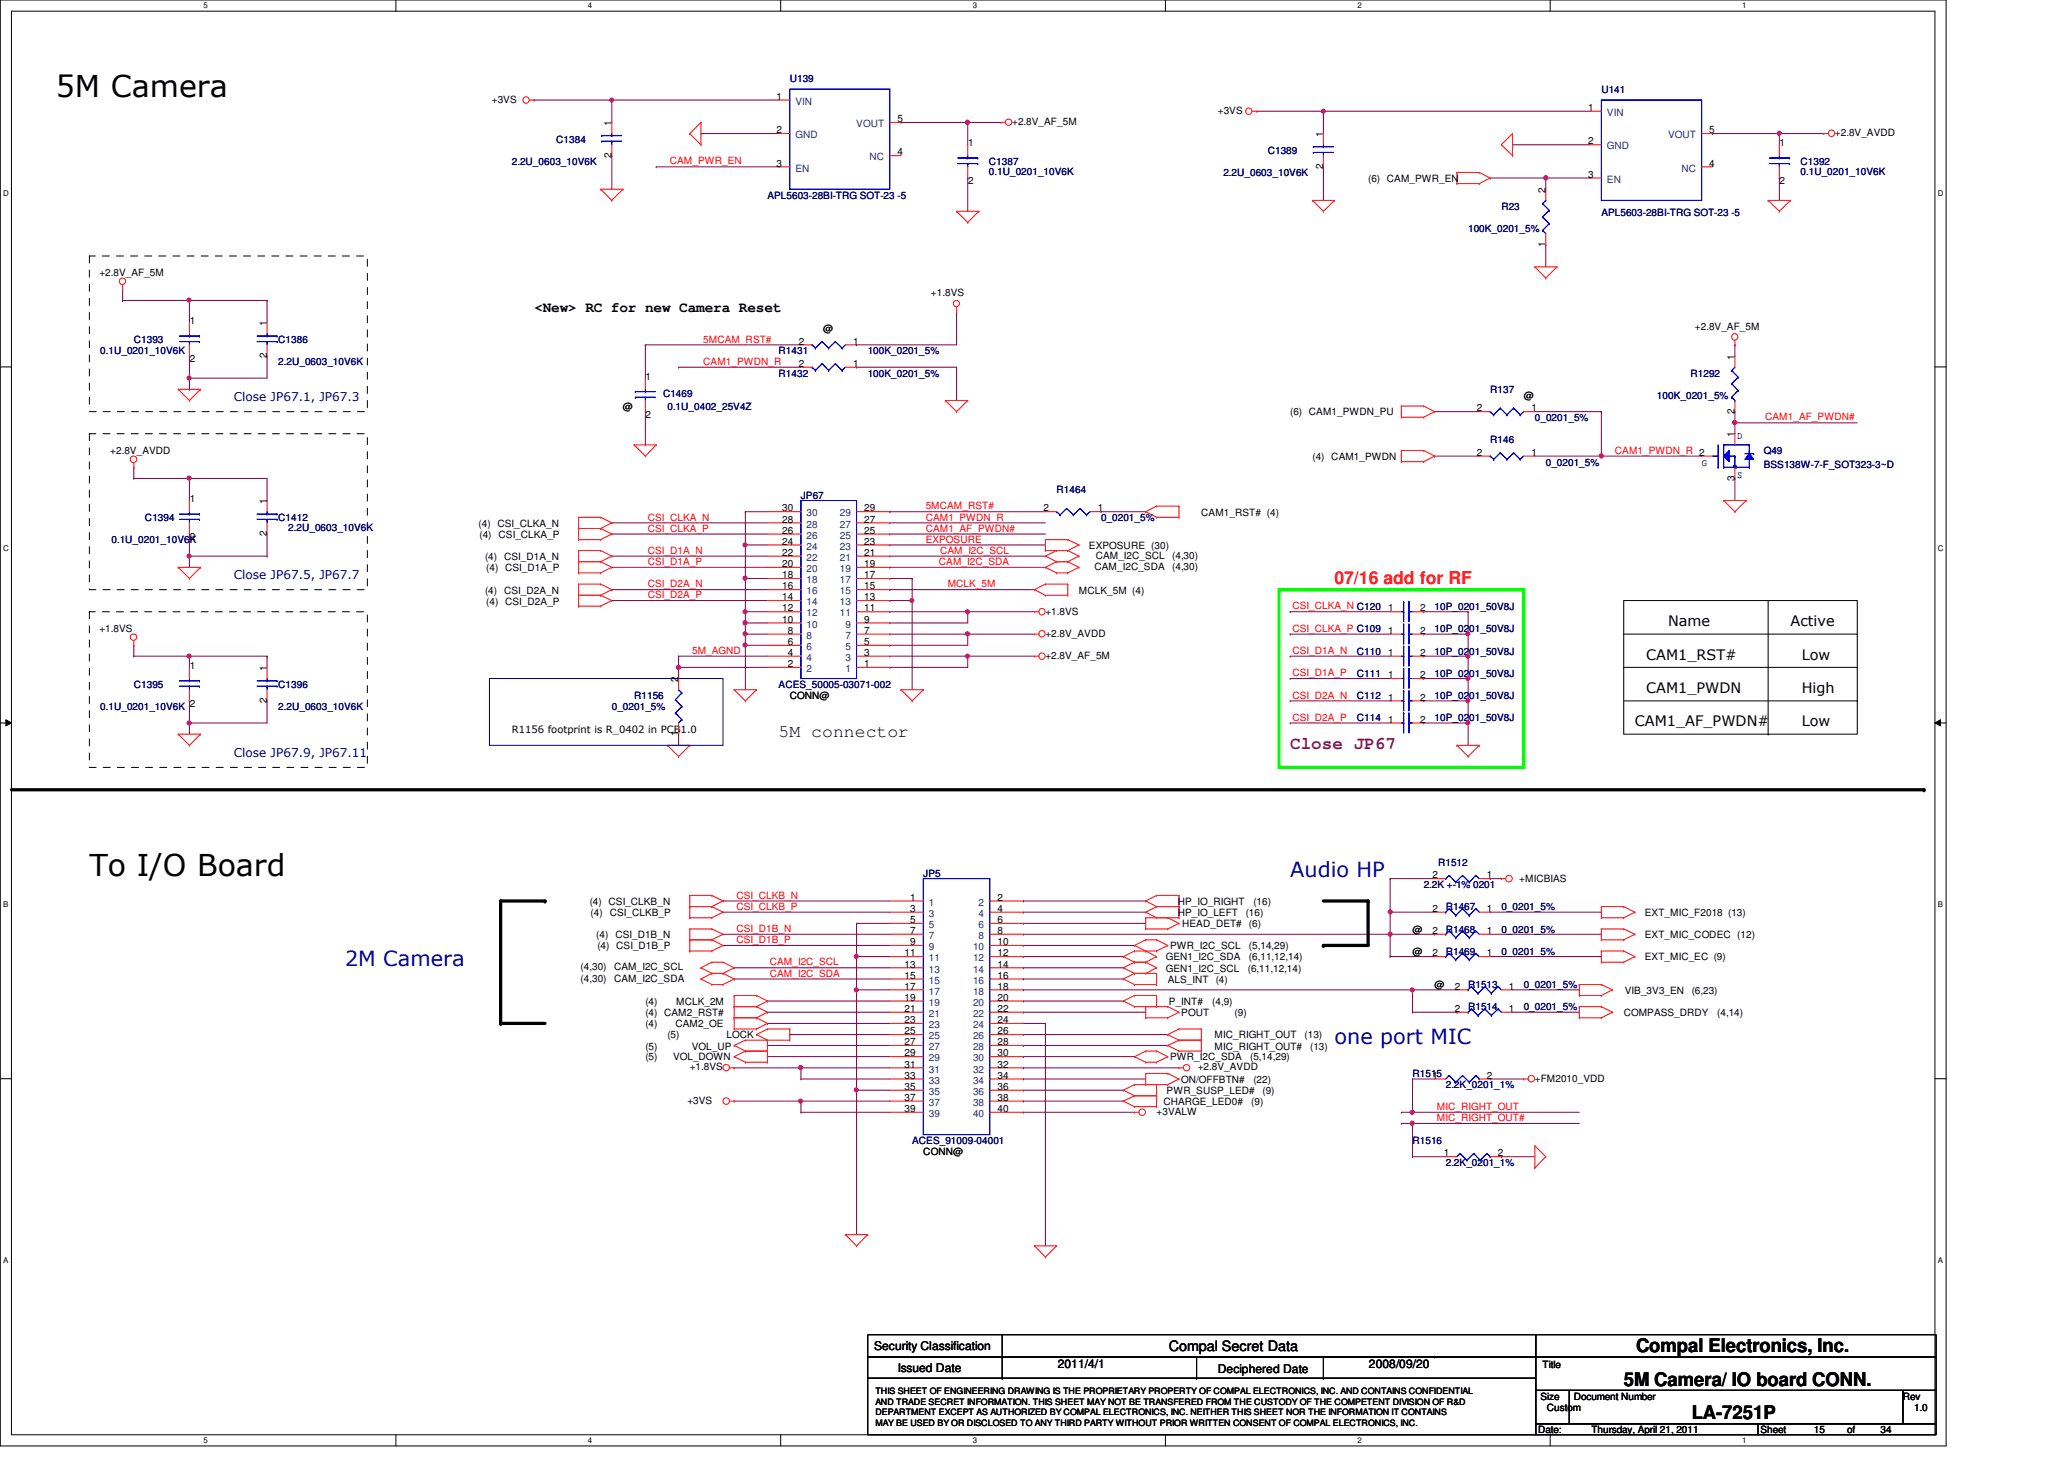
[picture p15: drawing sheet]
<svg xmlns="http://www.w3.org/2000/svg" width="297mm" height="210mm" viewBox="0 0 297 210" stroke-linecap="round" stroke-linejoin="round" font-family="sans-serif">
<defs><g id="words">
<g font-size="4.3">
<text x="8" y="14">5M Camera</text>
<text x="12.9" y="126">To I/O Board</text>
</g>
<g font-size="3" fill="#0000a0">
<text x="185.7" y="126.2">Audio HP</text>
<text x="49.7" y="139">2M Camera</text>
<text x="192.1" y="150.2">one port MIC</text>
</g>
<g font-size="2.7">
<text x="235.5" y="194.6">Compal Electronics, Inc.</text>
<text x="233.7" y="199.4">5M Camera/ IO board CONN.</text>
<text x="243.5" y="204.2">LA-7251P</text>
</g>
<text font-size="2.5" fill="#f00" x="192.1" y="84">07/16 add for RF</text>
<text font-size="2.5" x="112.1" y="106.1">5M connector</text>
<text font-size="2.5" fill="#800080" x="185.7" y="107.7">Close JP67</text>
<g font-size="2.1">
<text x="76.9" y="44.9">&lt;New&gt; RC for new Camera Reset</text>
<text x="236.9" y="94.9">CAM1_RST#</text>
<text x="240.1" y="90.1">Name</text>
<text x="257.7" y="90.1">Active</text>
<text x="259.3" y="94.9">Low</text>
<text x="236.9" y="99.7">CAM1_PWDN</text>
<text x="259.3" y="99.7">High</text>
<text x="235.3" y="104.5">CAM1_AF_PWDN#</text>
<text x="259.3" y="104.5">Low</text>
<text x="168.2" y="194.4">Compal Secret Data</text>
</g>
<g font-size="1.7" fill="#000080">
<text x="33.7" y="57.7">Close JP67.1, JP67.3</text>
<text x="33.7" y="83.4">Close JP67.5, JP67.7</text>
<text x="33.7" y="109">Close JP67.9, JP67.11</text>
</g>
<g font-size="1.7">
<text x="125.8" y="194.3">Security Classification</text>
<text x="129.2" y="197.3">Issued Date</text>
<text x="152.2" y="196.8">2011/4/1</text>
<text x="175.3" y="197.5">Deciphered Date</text>
<text x="197" y="196.8">2008/09/20</text>
</g>
<g font-size="1.4" fill="#000080">
<text x="113.7" y="11.8">U139</text>
<text x="230.5" y="13.4">U141</text>
<text x="73.7" y="23.7">2.2U_0603_10V6K</text>
<text x="80" y="20.6">C1384</text>
<text x="142.3" y="23.7">C1387</text>
<text x="182.5" y="22.2">C1389</text>
<text x="259.1" y="23.7">C1392</text>
<text x="110.4" y="28.6">APL5603-28BI-TRG SOT-23 -5</text>
<text x="142.3" y="25.2">0.1U_0201_10V6K</text>
<text x="176.1" y="25.4">2.2U_0603_10V6K</text>
<text x="259.1" y="25.2">0.1U_0201_10V6K</text>
<text x="211.3" y="33.4">100K_0201_5%</text>
<text x="216.1" y="30.2">R23</text>
<text x="230.5" y="31.1">APL5603-28BI-TRG SOT-23 -5</text>
<text x="14.4" y="51">0.1U_0201_10V6K</text>
<text x="19.3" y="49.4">C1393</text>
<text x="40" y="49.4">C1386</text>
<text x="40" y="52.6">2.2U_0603_10V6K</text>
<text x="112.1" y="51">R1431</text>
<text x="124.9" y="51">100K_0201_5%</text>
<text x="95.4" y="57.1">C1469</text>
<text x="96.1" y="59">0.1U_0402_25V4Z</text>
<text x="112.1" y="54.2">R1432</text>
<text x="124.9" y="54.2">100K_0201_5%</text>
<text x="214.5" y="56.6">R137</text>
<text x="238.5" y="57.4">100K_0201_5%</text>
<text x="243.3" y="54.2">R1292</text>
<text x="214.5" y="63.8">R146</text>
<text x="220.9" y="60.6">0_0201_5%</text>
<text x="253.8" y="65.4">Q49</text>
<text x="115.3" y="71.8">JP67</text>
<text x="152.1" y="71">R1464</text>
<text x="222.5" y="67">0_0201_5%</text>
<text x="253.8" y="67.3">BSS138W-7-F_SOT323-3~D</text>
<text x="20.9" y="75">C1394</text>
<text x="40" y="75">C1412</text>
<text x="41.5" y="76.4">2.2U_0603_10V6K</text>
<text x="158.5" y="75">0_0201_5%</text>
<text x="16" y="78.2">0.1U_0201_10V6K</text>
<text x="206.5" y="87.8">10P_0201_50V8J</text>
<text x="195.3" y="94.2">C110</text>
<text x="206.5" y="94.2">10P_0201_50V8J</text>
<text x="206.5" y="91">10P_0201_50V8J</text>
<text x="19.3" y="99">C1395</text>
<text x="40" y="99">C1396</text>
<text x="91.3" y="100.6">R1156</text>
<text x="112.1" y="99">ACES_50005-03071-002</text>
<text x="195.3" y="97.4">C111</text>
<text x="195.3" y="100.6">C112</text>
<text x="206.5" y="97.4">10P_0201_50V8J</text>
<text x="206.5" y="100.6">10P_0201_50V8J</text>
<text x="14.4" y="102.2">0.1U_0201_10V6K</text>
<text x="40" y="102.2">2.2U_0603_10V6K</text>
<text x="88" y="102.2">0_0201_5%</text>
<text x="195.3" y="103.8">C114</text>
<text x="206.5" y="103.8">10P_0201_50V8J</text>
<text x="207" y="124.6">R1512</text>
<text x="132.9" y="126.2">JP5</text>
<text x="204.9" y="127.8">2.2K +-1% 0201</text>
<text x="208.1" y="131">R1467</text>
<text x="216.1" y="131">0_0201_5%</text>
<text x="208.1" y="137.4">R1469</text>
<text x="208.1" y="134.2">R1468</text>
<text x="216.1" y="137.4">0_0201_5%</text>
<text x="216.1" y="134.2">0_0201_5%</text>
<text x="211.3" y="142.2">R1513</text>
<text x="219.3" y="142.2">0_0201_5%</text>
<text x="211.3" y="145.4">R1514</text>
<text x="219.3" y="145.4">0_0201_5%</text>
<text x="203.3" y="155">R1515</text>
<text x="208.1" y="156.6">2.2K_0201_1%</text>
<text x="131.3" y="164.6">ACES_91009-04001</text>
<text x="203.3" y="164.6">R1516</text>
<text x="208.1" y="167.8">2.2K_0201_1%</text>
</g>
<g font-size="1.4">
<text x="70.8" y="14.8">+3VS</text>
<text x="111.8" y="14.4">1</text>
<text x="129.2" y="17.6">5</text>
<text x="145.7" y="18">+2.8V_AF_5M</text>
<text x="175.3" y="16.4">+3VS</text>
<text x="228.6" y="16">1</text>
<text x="88" y="22.7" transform="rotate(-90 88 22.7)">2</text>
<text x="88" y="18.1" transform="rotate(-90 88 18.1)">1</text>
<text x="111.8" y="19.2">2</text>
<text x="111.8" y="24">3</text>
<text x="129.2" y="22.4">4</text>
<text x="139.3" y="21">1</text>
<text x="190.4" y="19.7" transform="rotate(-90 190.4 19.7)">1</text>
<text x="228.6" y="20.8">2</text>
<text x="246" y="24">4</text>
<text x="246" y="19.2">5</text>
<text x="256.1" y="21">1</text>
<text x="264.1" y="19.6">+2.8V_AVDD</text>
<text x="139.3" y="26.5">2</text>
<text x="190.4" y="24.3" transform="rotate(-90 190.4 24.3)">2</text>
<text x="196.9" y="26.2">(6) CAM_PWR_EN</text>
<text x="222.4" y="27.7" transform="rotate(-90 222.4 27.7)">2</text>
<text x="228.6" y="25.6">3</text>
<text x="256.1" y="26.5">2</text>
<text x="222.4" y="35.5" transform="rotate(-90 222.4 35.5)">1</text>
<text x="14.3" y="39.8">+2.8V_AF_5M</text>
<text x="27.3" y="46.6">1</text>
<text x="38.4" y="46.9" transform="rotate(-90 38.4 46.9)">1</text>
<text x="118.4" y="47.8">@</text>
<text x="134" y="42.6">+1.8VS</text>
<text x="243.9" y="47.5">+2.8V_AF_5M</text>
<text x="27.3" y="52.1">2</text>
<text x="38.4" y="51.5" transform="rotate(-90 38.4 51.5)">2</text>
<text x="115" y="52.8">2</text>
<text x="115" y="49.6">2</text>
<text x="122.8" y="52.8">1</text>
<text x="122.8" y="49.6">1</text>
<text x="249.6" y="51.7" transform="rotate(-90 249.6 51.7)">1</text>
<text x="89.7" y="59">@</text>
<text x="92.9" y="54.6">1</text>
<text x="185.7" y="59.8">(6) CAM1_PWDN_PU</text>
<text x="212.6" y="59.2">2</text>
<text x="219.3" y="57.4">@</text>
<text x="220.4" y="59.2">1</text>
<text x="249.6" y="59.5" transform="rotate(-90 249.6 59.5)">2</text>
<text x="15.9" y="65.4">+2.8V_AVDD</text>
<text x="92.9" y="60.1">2</text>
<text x="212.6" y="65.6">2</text>
<text x="220.4" y="65.6">1</text>
<text x="249.6" y="62.9" transform="rotate(-90 249.6 62.9)">1</text>
<text x="188.9" y="66.2">(4) CAM1_PWDN</text>
<text x="249.6" y="69.1" transform="rotate(-90 249.6 69.1)">3</text>
<text x="27.3" y="72.2">1</text>
<text x="27.3" y="77.7">2</text>
<text x="38.4" y="77.1" transform="rotate(-90 38.4 77.1)">2</text>
<text x="38.4" y="72.5" transform="rotate(-90 38.4 72.5)">1</text>
<text x="68.9" y="75.8">(4) CSI_CLKA_N</text>
<text x="69" y="77.4">(4) CSI_CLKA_P</text>
<text x="112.6" y="76.8">26</text>
<text x="112.6" y="75.2">28</text>
<text x="112.6" y="73.6">30</text>
<text x="124.4" y="76.8">25</text>
<text x="124.4" y="75.2">27</text>
<text x="124.4" y="73.6">29</text>
<text x="150.2" y="73.6">2</text>
<text x="158" y="73.6">1</text>
<text x="172.9" y="74.2">CAM1_RST# (4)</text>
<text x="69.8" y="80.6">(4) CSI_D1A_N</text>
<text x="70" y="82.2">(4) CSI_D1A_P</text>
<text x="112.6" y="83.2">18</text>
<text x="112.6" y="81.6">20</text>
<text x="112.6" y="80">22</text>
<text x="112.6" y="78.4">24</text>
<text x="124.4" y="83.2">17</text>
<text x="124.4" y="81.6">19</text>
<text x="124.4" y="80">21</text>
<text x="124.4" y="78.4">23</text>
<text x="156.7" y="79">EXPOSURE (30)</text>
<text x="157.5" y="82">CAM_I2C_SDA</text>
<text x="157.7" y="80.4">CAM_I2C_SCL</text>
<text x="168.7" y="80.4">(4,30)</text>
<text x="168.7" y="82">(4,30)</text>
<text x="69.8" y="85.4">(4) CSI_D2A_N</text>
<text x="70" y="87">(4) CSI_D2A_P</text>
<text x="112.6" y="89.6">10</text>
<text x="112.6" y="88">12</text>
<text x="112.6" y="86.4">14</text>
<text x="112.6" y="84.8">16</text>
<text x="124.4" y="89.6">9</text>
<text x="124.4" y="88">11</text>
<text x="124.4" y="86.4">13</text>
<text x="124.4" y="84.8">15</text>
<text x="150.4" y="88.4">+1.8VS</text>
<text x="155.3" y="85.4">MCLK_5M (4)</text>
<text x="199.8" y="88">1</text>
<text x="204.4" y="88">2</text>
<text x="14.3" y="91">+1.8VS</text>
<text x="113.4" y="96">2</text>
<text x="113.4" y="94.4">4</text>
<text x="113.4" y="92.8">6</text>
<text x="113.4" y="91.2">8</text>
<text x="124.4" y="96">1</text>
<text x="124.4" y="94.4">3</text>
<text x="124.4" y="92.8">5</text>
<text x="124.4" y="91.2">7</text>
<text x="150.4" y="91.6">+2.8V_AVDD</text>
<text x="150.4" y="94.8">+2.8V_AF_5M</text>
<text x="199.8" y="94.4">1</text>
<text x="199.8" y="91.2">1</text>
<text x="204.4" y="94.4">2</text>
<text x="204.4" y="91.2">2</text>
<text x="27.3" y="96.2">1</text>
<text x="27.3" y="101.7">2</text>
<text x="38.4" y="101.1" transform="rotate(-90 38.4 101.1)">2</text>
<text x="38.4" y="96.5" transform="rotate(-90 38.4 96.5)">1</text>
<text x="97.6" y="98.1" transform="rotate(-90 97.6 98.1)">2</text>
<text x="113.7" y="100.6">CONN@</text>
<text x="199.8" y="97.6">1</text>
<text x="199.8" y="100.8">1</text>
<text x="204.4" y="97.6">2</text>
<text x="204.4" y="100.8">2</text>
<text x="73.7" y="105.5">R1156 footprint is R_0402 in PCB1.0</text>
<text x="97.6" y="105.9" transform="rotate(-90 97.6 105.9)">1</text>
<text x="199.8" y="104">1</text>
<text x="204.4" y="104">2</text>
<text x="84.9" y="130.2">(4) CSI_CLKB_N</text>
<text x="85" y="131.8">(4) CSI_CLKB_P</text>
<text x="131" y="129.6">1</text>
<text x="131" y="131.2">3</text>
<text x="143.5" y="129.6">2</text>
<text x="143.5" y="131.2">4</text>
<text x="169.5" y="130.2">HP_IO_RIGHT</text>
<text x="169.5" y="131.8">HP_IO_LEFT</text>
<text x="179.3" y="131.8">(16)</text>
<text x="180.4" y="130.2">(16)</text>
<text x="206.2" y="126.4">2</text>
<text x="206.2" y="131.2">2</text>
<text x="214" y="126.4">1</text>
<text x="214" y="131.2">1</text>
<text x="218.6" y="126.8">+MICBIAS</text>
<text x="236.7" y="131.8">EXT_MIC_F2018 (13)</text>
<text x="85.8" y="135">(4) CSI_D1B_N</text>
<text x="86" y="136.6">(4) CSI_D1B_P</text>
<text x="130.2" y="137.6">11</text>
<text x="131" y="132.8">5</text>
<text x="131" y="134.4">7</text>
<text x="131" y="136">9</text>
<text x="143.5" y="132.8">6</text>
<text x="143.5" y="134.4">8</text>
<text x="143.5" y="136">10</text>
<text x="143.5" y="137.6">12</text>
<text x="168.4" y="136.6">PWR_I2C_SCL</text>
<text x="170.1" y="133.4">HEAD_DET#</text>
<text x="179.7" y="136.6">(5,14,29)</text>
<text x="179.7" y="133.4">(6)</text>
<text x="203.3" y="137.4">@</text>
<text x="203.3" y="134.2">@</text>
<text x="206.2" y="137.6">2</text>
<text x="206.2" y="134.4">2</text>
<text x="214" y="137.6">1</text>
<text x="214" y="134.4">1</text>
<text x="236.7" y="135">EXT_MIC_CODEC (12)</text>
<text x="83.6" y="139.6">(4,30)</text>
<text x="83.6" y="141.2">(4,30)</text>
<text x="88.4" y="139.6">CAM_I2C_SCL</text>
<text x="88.4" y="141.2">CAM_I2C_SDA</text>
<text x="130.2" y="139.2">13</text>
<text x="130.2" y="140.8">15</text>
<text x="130.2" y="142.4">17</text>
<text x="130.2" y="144">19</text>
<text x="143.5" y="139.2">14</text>
<text x="143.5" y="140.8">16</text>
<text x="143.5" y="142.4">18</text>
<text x="143.5" y="144">20</text>
<text x="167.8" y="138.2">GEN1_I2C_SDA</text>
<text x="167.8" y="139.8">GEN1_I2C_SCL</text>
<text x="168.1" y="141.4">ALS_INT</text>
<text x="175" y="141.4">(4)</text>
<text x="179.6" y="139.8">(6,11,12,14)</text>
<text x="179.7" y="138.2">(6,11,12,14)</text>
<text x="206.5" y="142.2">@</text>
<text x="209.4" y="142.4">2</text>
<text x="217.2" y="142.4">1</text>
<text x="233.8" y="143">VIB_3V3_EN</text>
<text x="236.7" y="138.2">EXT_MIC_EC (9)</text>
<text x="243.5" y="143">(6,23)</text>
<text x="92.9" y="144.6">(4)</text>
<text x="92.9" y="146.2">(4) CAM2_RST#</text>
<text x="92.9" y="147.8">(4)</text>
<text x="96.1" y="149.4">(5)</text>
<text x="97.2" y="147.8">CAM2_OE</text>
<text x="97.3" y="144.6">MCLK_2M</text>
<text x="104.6" y="149.4">LOCK</text>
<text x="130.2" y="145.6">21</text>
<text x="130.2" y="147.2">23</text>
<text x="130.2" y="148.8">25</text>
<text x="143.5" y="145.6">22</text>
<text x="143.5" y="147.2">24</text>
<text x="143.5" y="148.8">26</text>
<text x="168.2" y="144.6">P_INT#</text>
<text x="170" y="146.2">POUT</text>
<text x="174.5" y="144.6">(4,9)</text>
<text x="174.8" y="149.4">MIC_RIGHT_OUT</text>
<text x="177.7" y="146.2">(9)</text>
<text x="187.7" y="149.4">(13)</text>
<text x="209.4" y="145.6">2</text>
<text x="217.2" y="145.6">1</text>
<text x="233.7" y="146.2">COMPASS_DRDY</text>
<text x="247.1" y="146.2">(4,14)</text>
<text x="92.9" y="151">(5)</text>
<text x="92.9" y="152.6">(5)</text>
<text x="96.9" y="152.6">VOL_DOWN</text>
<text x="99.3" y="154">+1.8VS</text>
<text x="99.6" y="151">VOL_UP</text>
<text x="130.2" y="150.4">27</text>
<text x="130.2" y="152">29</text>
<text x="130.2" y="153.6">31</text>
<text x="130.2" y="155.2">33</text>
<text x="143.5" y="150.4">28</text>
<text x="143.5" y="152">30</text>
<text x="143.5" y="153.6">32</text>
<text x="143.5" y="155.2">34</text>
<text x="168.4" y="152.6">PWR_I2C_SDA</text>
<text x="170" y="155.8">ON/OFFBTN#</text>
<text x="172.4" y="154">+2.8V_AVDD</text>
<text x="174.8" y="151">MIC_RIGHT_OUT#</text>
<text x="179.9" y="152.6">(5,14,29)</text>
<text x="180.4" y="155.8">(22)</text>
<text x="188.5" y="151">(13)</text>
<text x="206.2" y="155.2">1</text>
<text x="214" y="155.2">2</text>
<text x="220.9" y="155.6">+FM2010_VDD</text>
<text x="98.9" y="158.8">+3VS</text>
<text x="130.2" y="156.8">35</text>
<text x="130.2" y="158.4">37</text>
<text x="130.2" y="160">39</text>
<text x="143.5" y="156.8">36</text>
<text x="143.5" y="158.4">38</text>
<text x="143.5" y="160">40</text>
<text x="166.5" y="160.4">+3VALW</text>
<text x="167.4" y="159">CHARGE_LED0#</text>
<text x="167.9" y="157.4">PWR_SUSP_LED#</text>
<text x="180.1" y="159">(9)</text>
<text x="181.7" y="157.4">(9)</text>
<text x="132.9" y="166.2">CONN@</text>
<text x="207.8" y="166.4">1</text>
<text x="215.6" y="166.4">2</text>
<text x="222" y="196.8">Title</text>
<text x="221.7" y="201.4">Size</text>
<text x="222.6" y="203">Custom</text>
<text x="226.5" y="201.4">Document Number</text>
<text x="273.9" y="201.4">Rev</text>
<text x="275.5" y="203">1.0</text>
<text x="221.4" y="206.2">Date:</text>
<text x="229" y="206.2">Thursday, April 21, 2011</text>
<text x="253.4" y="206.2">Sheet</text>
<text x="261" y="206.2">15</text>
<text x="265.8" y="206.2">of</text>
<text x="270.6" y="206.2">34</text>
</g>
<g font-size="1.4" fill="#004080">
<text x="114.5" y="15.1">VIN</text>
<text x="231.3" y="16.7">VIN</text>
<text x="114.5" y="19.9">GND</text>
<text x="123.2" y="18.3">VOUT</text>
<text x="125.1" y="23.1">NC</text>
<text x="231.3" y="21.5">GND</text>
<text x="240.1" y="19.9">VOUT</text>
<text x="114.5" y="24.7">EN</text>
<text x="231.3" y="26.3">EN</text>
<text x="242" y="24.7">NC</text>
<text x="116.1" y="77.5">26</text>
<text x="116.1" y="75.9">28</text>
<text x="116.1" y="74.3">30</text>
<text x="120.9" y="77.5">25</text>
<text x="120.9" y="75.9">27</text>
<text x="120.9" y="74.3">29</text>
<text x="116.1" y="83.9">18</text>
<text x="116.1" y="82.3">20</text>
<text x="116.1" y="80.7">22</text>
<text x="116.1" y="79.1">24</text>
<text x="120.9" y="83.9">17</text>
<text x="120.9" y="82.3">19</text>
<text x="120.9" y="80.7">21</text>
<text x="120.9" y="79.1">23</text>
<text x="116.1" y="88.7">12</text>
<text x="116.1" y="87.1">14</text>
<text x="116.1" y="85.5">16</text>
<text x="120.9" y="88.7">11</text>
<text x="120.9" y="87.1">13</text>
<text x="120.9" y="85.5">15</text>
<text x="116.1" y="95.1">4</text>
<text x="116.1" y="93.5">6</text>
<text x="116.1" y="91.9">8</text>
<text x="116.1" y="90.3">10</text>
<text x="121.7" y="95.1">3</text>
<text x="121.7" y="93.5">5</text>
<text x="121.7" y="91.9">7</text>
<text x="121.7" y="90.3">9</text>
<text x="116.1" y="96.7">2</text>
<text x="121.7" y="96.7">1</text>
<text x="133.7" y="130.3">1</text>
<text x="133.7" y="131.9">3</text>
<text x="140.8" y="130.3">2</text>
<text x="140.8" y="131.9">4</text>
<text x="133.7" y="133.5">5</text>
<text x="133.7" y="135.1">7</text>
<text x="133.7" y="136.7">9</text>
<text x="140" y="136.7">10</text>
<text x="140.8" y="133.5">6</text>
<text x="140.8" y="135.1">8</text>
<text x="133.7" y="138.3">11</text>
<text x="133.7" y="139.9">13</text>
<text x="133.7" y="141.5">15</text>
<text x="133.7" y="143.1">17</text>
<text x="140" y="138.3">12</text>
<text x="140" y="139.9">14</text>
<text x="140" y="141.5">16</text>
<text x="140" y="143.1">18</text>
<text x="133.7" y="144.7">19</text>
<text x="133.7" y="146.3">21</text>
<text x="133.7" y="147.9">23</text>
<text x="133.7" y="149.5">25</text>
<text x="140" y="144.7">20</text>
<text x="140" y="146.3">22</text>
<text x="140" y="147.9">24</text>
<text x="140" y="149.5">26</text>
<text x="133.7" y="151.1">27</text>
<text x="133.7" y="152.7">29</text>
<text x="133.7" y="154.3">31</text>
<text x="133.7" y="155.9">33</text>
<text x="140" y="151.1">28</text>
<text x="140" y="152.7">30</text>
<text x="140" y="154.3">32</text>
<text x="140" y="155.9">34</text>
<text x="133.7" y="157.5">35</text>
<text x="133.7" y="159.1">37</text>
<text x="133.7" y="160.7">39</text>
<text x="140" y="157.5">36</text>
<text x="140" y="159.1">38</text>
<text x="140" y="160.7">40</text>
</g>
<g font-size="1.4" fill="#f00">
<text x="96.4" y="23.7">CAM_PWR_EN</text>
<text x="101.2" y="49.3">5MCAM_RST#</text>
<text x="101.2" y="52.5">CAM1_PWDN_R</text>
<text x="232.4" y="65.3">CAM1_PWDN_R 2</text>
<text x="254" y="60.5">CAM1_AF_PWDN#</text>
<text x="93.2" y="76.5">CSI_CLKA_P</text>
<text x="93.2" y="74.9">CSI_CLKA_N</text>
<text x="133.2" y="74.9">CAM1_PWDN_R</text>
<text x="133.2" y="73.3">5MCAM_RST#</text>
<text x="133.2" y="76.5">CAM1_AF_PWDN#</text>
<text x="93.2" y="81.3">CSI_D1A_P</text>
<text x="93.2" y="79.7">CSI_D1A_N</text>
<text x="133.2" y="78.1">EXPOSURE</text>
<text x="135.1" y="81.3">CAM_I2C_SDA</text>
<text x="135.3" y="79.7">CAM_I2C_SCL</text>
<text x="93.2" y="84.5">CSI_D2A_N</text>
<text x="93.2" y="86.1">CSI_D2A_P</text>
<text x="136.4" y="84.5">MCLK_5M</text>
<text x="186" y="87.7">CSI_CLKA_N C120</text>
<text x="99.6" y="94.1">5M_AGND</text>
<text x="186" y="94.1">CSI_D1A_N</text>
<text x="186" y="90.9">CSI_CLKA_P C109</text>
<text x="186" y="100.5">CSI_D2A_N</text>
<text x="186" y="97.3">CSI_D1A_P</text>
<text x="186" y="103.7">CSI_D2A_P</text>
<text x="106" y="130.9">CSI_CLKB_P</text>
<text x="106" y="129.3">CSI_CLKB_N</text>
<text x="106" y="134.1">CSI_D1B_N</text>
<text x="106" y="135.7">CSI_D1B_P</text>
<text x="110.8" y="138.9">CAM_I2C_SCL</text>
<text x="110.8" y="140.5">CAM_I2C_SDA</text>
<text x="206.8" y="159.7">MIC_RIGHT_OUT</text>
<text x="206.8" y="161.3">MIC_RIGHT_OUT#</text>
</g>
<g font-size="1.4" fill="#00f">
<text x="250" y="63.1">D</text>
<text x="244.9" y="67">G</text>
<text x="250" y="68.7">S</text>
</g>
<g font-size="1.3">
<text x="126" y="200.6">THIS SHEET OF ENGINEERING DRAWING IS THE PROPRIETARY PROPERTY OF COMPAL ELECTRONICS, INC. AND CONTAINS CONFIDENTIAL</text>
<text x="126" y="202.1">AND TRADE SECRET INFORMATION. THIS SHEET MAY NOT BE TRANSFERED FROM THE CUSTODY OF THE COMPETENT DIVISION OF R&amp;D</text>
<text x="126" y="203.6">DEPARTMENT EXCEPT AS AUTHORIZED BY COMPAL ELECTRONICS, INC. NEITHER THIS SHEET NOR THE INFORMATION IT CONTAINS</text>
<text x="126" y="205.1">MAY BE USED BY OR DISCLOSED TO ANY THIRD PARTY WITHOUT PRIOR WRITTEN CONSENT OF COMPAL ELECTRONICS, INC.</text>
</g>
<g font-size="1.1">
<text x="29.3" y="1.1">5</text>
<text x="84.6" y="1.1">4</text>
<text x="140" y="1.1">3</text>
<text x="195.4" y="1.1">2</text>
<text x="250.7" y="1.1">1</text>
<text x=".5" y="28.2">D</text>
<text x="278.9" y="28.2">D</text>
<text x=".5" y="79.3">C</text>
<text x="278.9" y="79.3">C</text>
<text x=".5" y="130.6">B</text>
<text x="278.9" y="130.6">B</text>
<text x=".5" y="181.7">A</text>
<text x="278.9" y="181.7">A</text>
<text x="29.3" y="207.6">5</text>
<text x="84.6" y="207.6">4</text>
<text x="140" y="207.6">3</text>
<text x="195.4" y="207.6">2</text>
<text x="250.7" y="207.6">1</text>
</g>
</g></defs>
<path d="M0 0h280.1v208h-280.1zM1.6 1.6h276.9v204.8h-276.9z" fill="none" stroke="#000" stroke-width=".14"/>
<g fill="#fff">
<path d="M29.3 .2h.6v1.2h-.6z"/>
<path d="M29.3 206.6h.6v1.2h-.6z"/>
</g>
<path d="M57 0v1.6M57 206.4v1.6" fill="none" stroke="#000" stroke-width=".14"/>
<g fill="#fff">
<path d="M84.6 .2h.6v1.2h-.6z"/>
<path d="M84.6 206.6h.6v1.2h-.6z"/>
</g>
<path d="M112.3 0v1.6M112.3 206.4v1.6" fill="none" stroke="#000" stroke-width=".14"/>
<g fill="#fff">
<path d="M140 .2h.6v1.2h-.6z"/>
<path d="M140 206.6h.6v1.2h-.6z"/>
</g>
<path d="M167.7 0v1.6M167.7 206.4v1.6" fill="none" stroke="#000" stroke-width=".14"/>
<g fill="#fff">
<path d="M195.4 .2h.6v1.2h-.6z"/>
<path d="M195.4 206.6h.6v1.2h-.6z"/>
</g>
<path d="M223.1 0v1.6M223.1 206.4v1.6" fill="none" stroke="#000" stroke-width=".14"/>
<g fill="#fff">
<path d="M250.7 .2h.6v1.2h-.6z"/>
<path d="M250.7 206.6h.6v1.2h-.6z"/>
<path d="M.5 27.2h.7v1.2h-.7z"/>
<path d="M278.9 27.2h.8v1.2h-.8z"/>
<path d="M.5 78.4h.7v1.1h-.7z"/>
<path d="M278.9 78.4h.8v1.1h-.8z"/>
</g>
<path d="M0 52.8h1.6M278.5 52.8h1.6" fill="none" stroke="#000" stroke-width=".14"/>
<g fill="#fff">
<path d="M.5 129.6h.7v1.2h-.7z"/>
<path d="M278.9 129.6h.7v1.2h-.7z"/>
</g>
<path d="M0 104h1.6M.8 103.5l.8 .5-.8 .4zM278.5 104l.8-.5v.9zM278.5 104h1.6" fill="none" stroke="#000" stroke-width=".14"/>
<path d="M.8 103.5l.8 .5-.8 .4zM278.5 104l.8-.5v.9z" fill="#000"/>
<g fill="#fff">
<path d="M.5 180.8h.7v1.1h-.7z"/>
<path d="M278.9 180.8h.7v1.1h-.7z"/>
</g>
<path d="M0 155.2h1.6M278.5 155.2h1.6" fill="none" stroke="#000" stroke-width=".14"/>
<path d="M206.5 59.2h.1M206.5 59.2h6.4M220.9 65.6h24M230.5 65.6h.1" fill="none" stroke="#800040" stroke-width=".14"/>
<circle cx="230.4" cy="65.6" r=".31" fill="#f0f"/>
<circle cx="230.4" cy="65.6" r=".31" fill="none" stroke="#f0f" stroke-width=".14"/>
<path d="M220.9 59.2h9.6M230.5 59.2h.1M230.5 59.2v6.4M27.3 68.8h.1M27.3 68.8h11.1v3.2M38.4 72h.1M206.5 65.6h.1M206.5 65.6h6.4" fill="none" stroke="#800040" stroke-width=".14"/>
<circle cx="27.2" cy="68.8" r=".3" fill="#f0f"/>
<circle cx="27.2" cy="68.8" r=".3" fill="none" stroke="#f0f" stroke-width=".14"/>
<path d="M38.4 76.8v3.2M27.3 94.4h.1M27.3 94.4h11.1M38.4 80h.1" fill="none" stroke="#800040" stroke-width=".14"/>
<circle cx="27.2" cy="94.4" r=".3" fill="#f0f"/>
<circle cx="27.2" cy="94.4" r=".3" fill="none" stroke="#f0f" stroke-width=".14"/>
<path d="M38.4 94.4h.1M38.4 94.4v1.6M107.3 92.8h.1M107.3 92.8v6.4" fill="none" stroke="#800040" stroke-width=".14"/>
<circle cx="107.2" cy="92.8" r=".3" fill="#f0f"/>
<circle cx="107.2" cy="92.8" r=".3" fill="none" stroke="#f0f" stroke-width=".14"/>
<path d="M94.4 24h.1M94.4 24h17.7M107.3 88h.1M107.3 83.2h.1M107.3 88h3.1M107.3 83.2v4.8" fill="none" stroke="#800040" stroke-width=".14"/>
<circle cx="107.2" cy="83.2" r=".3" fill="#f0f"/>
<circle cx="107.2" cy="83.2" r=".3" fill="none" stroke="#f0f" stroke-width=".14"/>
<path d="M249.7 59.2h.1M249.7 49.6h.1M249.7 49.6v1.6M249.7 59.2v1.6M249.7 60.8h.1M249.7 60.8h17.6M97.7 94.4h.1M97.7 94.4h12.7" fill="none" stroke="#800040" stroke-width=".14"/>
<circle cx="249.7" cy="60.8" r=".31" fill="#f0f"/>
<circle cx="249.7" cy="60.8" r=".31" fill="none" stroke="#f0f" stroke-width=".14"/>
<path d="M128.1 75.2h.1M128.1 75.2h22.3M249.7 60.8h.1M249.7 68.8h.1M249.7 60.8v1.6M249.7 68.8v3.2M139.3 94.4h.1M139.3 94.4h9.6" fill="none" stroke="#800040" stroke-width=".14"/>
<circle cx="139.2" cy="94.4" r=".3" fill="#f0f"/>
<circle cx="139.2" cy="94.4" r=".3" fill="none" stroke="#f0f" stroke-width=".14"/>
<path d="M107.3 91.2h.1M107.3 89.6h.1M107.3 91.2h3.1M107.3 89.6v1.6" fill="none" stroke="#800040" stroke-width=".14"/>
<circle cx="107.2" cy="89.6" r=".31" fill="#f0f"/>
<circle cx="107.2" cy="89.6" r=".31" fill="none" stroke="#f0f" stroke-width=".14"/>
<path d="M88 84.8h.1M88 84.8h22.4M97.7 96h.1M97.7 96h12.7M128.1 80h.1M128.1 80h22.3" fill="none" stroke="#800040" stroke-width=".14"/>
<circle cx="97.6" cy="96" r=".31" fill="#f0f"/>
<circle cx="97.6" cy="96" r=".31" fill="none" stroke="#f0f" stroke-width=".14"/>
<g fill="none" stroke="#800040" stroke-width=".14">
<path d="M100.9 19.2h.1M100.9 19.2h11.2M128.1 73.6h.1M128.1 73.6h22.3M27.3 80h.1M27.3 80h11.1M128.1 86.4h.1M128.1 96h.1M128.1 86.4h3.2M139.3 94.4h.1M139.3 94.4v1.6h-11.2M27.3 104h.1"/>
<path d="M27.3 100.8h.1M27.3 100.8v3.2M38.4 100.8h.1M38.4 100.8v3.2h-11.1"/>
</g>
<circle cx="27.2" cy="80" r=".3" fill="#f0f"/>
<circle cx="27.2" cy="80" r=".3" fill="none" stroke="#f0f" stroke-width=".14"/>
<path d="M17.6 43.2h.1M17.6 41.6v1.6M17.6 43.2h9.7M27.3 76.8v3.2M27.3 80h.1M211.3 104h.1M211.3 104v3.2" fill="none" stroke="#800040" stroke-width=".14"/>
<circle cx="27.2" cy="43.2" r=".3" fill="#f0f"/>
<circle cx="27.2" cy="43.2" r=".3" fill="none" stroke="#f0f" stroke-width=".14"/>
<path d="M27.3 43.2h.1M27.3 43.2v3.2M107.3 92.8h.1M107.3 91.2h.1M107.3 92.8h3.1M107.3 91.2v1.6M128.1 94.4h.1M128.1 88h.1M128.1 94.4h11.2M128.1 88h11.2M131.3 83.2h.1M131.3 83.2v3.2" fill="none" stroke="#800040" stroke-width=".14"/>
<circle cx="107.2" cy="91.2" r=".3" fill="#f0f"/>
<circle cx="107.2" cy="91.2" r=".3" fill="none" stroke="#f0f" stroke-width=".14"/>
<g fill="none" stroke="#800040" stroke-width=".14">
<path d="M139.3 17.6h.1M139.3 17.6h4.8M27.3 43.2h.1M27.3 54.4h.1M27.3 56h.1M27.3 43.2h11.1M27.3 51.2v4.8M38.4 43.2h.1M38.4 43.2v3.2M19.3 67.2h.1M19.3 67.2v1.6M88 76.8h.1"/>
<path d="M88 76.8h22.4M88 86.4h.1M88 81.6h.1M88 86.4h22.4M88 81.6h22.4M97.7 94.4h.1M97.7 94.4v1.6"/>
</g>
<circle cx="139.2" cy="17.6" r=".31" fill="#f0f"/>
<circle cx="139.2" cy="17.6" r=".31" fill="none" stroke="#f0f" stroke-width=".14"/>
<path d="M139.3 17.6h.1M139.3 17.6v3.2M139.3 25.6h.1M139.3 25.6v4.8M139.3 88h.1M139.3 88h9.6" fill="none" stroke="#800040" stroke-width=".14"/>
<circle cx="139.2" cy="88" r=".3" fill="#f0f"/>
<circle cx="139.2" cy="88" r=".3" fill="none" stroke="#f0f" stroke-width=".14"/>
<path d="M27.3 54.4h.1M27.3 54.4h11.1" fill="none" stroke="#800040" stroke-width=".14"/>
<circle cx="27.2" cy="54.4" r=".3" fill="#f0f"/>
<circle cx="27.2" cy="54.4" r=".3" fill="none" stroke="#f0f" stroke-width=".14"/>
<path d="M107.3 78.4h.1M107.3 73.6h.1M107.3 78.4h3.1M107.3 73.6v4.8M107.3 89.6h.1M107.3 88h.1M107.3 88v1.6M107.3 89.6h3.1" fill="none" stroke="#800040" stroke-width=".14"/>
<circle cx="107.2" cy="88" r=".3" fill="#f0f"/>
<circle cx="107.2" cy="88" r=".3" fill="none" stroke="#f0f" stroke-width=".14"/>
<g fill="none" stroke="#800040" stroke-width=".14">
<path d="M76.9 14.4h.1M76.9 14.4h35.2M88 14.4h.1M88 14.4v3.2M129.7 17.6h.1M129.7 17.6h9.6M19.3 68.8h.1M19.3 68.8h8v3.2M27.3 72h.1M27.3 80h.1M27.3 80v1.6M97.7 96h.1"/>
<path d="M97.7 96v1.6M128.1 84.8h.1M128.1 89.6h.1M128.1 84.8h20.8M139.3 88h.1M139.3 88v1.6h-11.2M97.7 105.6h.1M97.7 105.6v1.6"/>
</g>
<circle cx="88.1" cy="14.4" r=".3" fill="#f0f"/>
<circle cx="88.1" cy="14.4" r=".3" fill="none" stroke="#f0f" stroke-width=".14"/>
<g fill="none" stroke="#800040" stroke-width=".14">
<path d="M88 22.4h.1M88 22.4v4.8M19.3 94.4h.1M19.3 92.8h.1M19.3 94.4h8M19.3 92.8v1.6M88 80h.1M88 80h22.4M128.1 81.6h.1M128.1 81.6h22.3M204.9 88h.1M204.9 88h6.4"/>
<path d="M211.3 88h.1M211.3 88v3.2M204.9 104h.1M204.9 100.8h.1M204.9 100.8h6.4M211.3 100.8h.1M211.3 100.8v3.2h-6.4"/>
</g>
<circle cx="211.2" cy="104" r=".3" fill="#f0f"/>
<circle cx="211.2" cy="104" r=".3" fill="none" stroke="#f0f" stroke-width=".14"/>
<circle cx="211.2" cy="100.8" r=".3" fill="#f0f"/>
<circle cx="211.2" cy="100.8" r=".3" fill="none" stroke="#f0f" stroke-width=".14"/>
<path d="M204.9 97.6h.1M204.9 97.6h6.4M211.3 97.6h.1M211.3 97.6v3.2" fill="none" stroke="#800040" stroke-width=".14"/>
<circle cx="211.2" cy="97.6" r=".31" fill="#f0f"/>
<circle cx="211.2" cy="97.6" r=".31" fill="none" stroke="#f0f" stroke-width=".14"/>
<g fill="none" stroke="#800040" stroke-width=".14">
<path d="M185.7 94.4h.1M185.7 97.6h.1M185.7 88h.1M185.7 91.2h.1M185.7 94.4h14.4M185.7 97.6h14.4M185.7 88h14.4M185.7 91.2h14.4M204.9 94.4h.1M204.9 94.4h6.4M211.3 94.4h.1M211.3 94.4v3.2"/>
<path d="M185.7 104h.1M185.7 100.8h.1M185.7 104h14.4M185.7 100.8h14.4"/>
</g>
<circle cx="211.2" cy="94.4" r=".3" fill="#f0f"/>
<circle cx="211.2" cy="94.4" r=".3" fill="none" stroke="#f0f" stroke-width=".14"/>
<path d="M204.9 91.2h.1M204.9 91.2h6.4M211.3 91.2h.1M211.3 91.2v3.2" fill="none" stroke="#800040" stroke-width=".14"/>
<circle cx="211.2" cy="91.2" r=".3" fill="#f0f"/>
<circle cx="211.2" cy="91.2" r=".3" fill="none" stroke="#f0f" stroke-width=".14"/>
<path d="M27.3 94.4h.1M27.3 94.4v1.6M128.1 91.2h.1M128.1 91.2h11.2M27.3 104h.1M27.3 104v1.6" fill="none" stroke="#800040" stroke-width=".14"/>
<circle cx="27.2" cy="104" r=".3" fill="#f0f"/>
<circle cx="27.2" cy="104" r=".3" fill="none" stroke="#f0f" stroke-width=".14"/>
<path d="M107.3 78.4h.1M107.3 78.4v4.8M107.3 83.2h.1M107.3 83.2h3.1" fill="none" stroke="#800040" stroke-width=".14"/>
<circle cx="107.2" cy="78.4" r=".3" fill="#f0f"/>
<circle cx="107.2" cy="78.4" r=".3" fill="none" stroke="#f0f" stroke-width=".14"/>
<path d="M38.4 51.2h.1M38.4 51.2v3.2M128.1 78.4h.1M128.1 76.8h.1M128.1 78.4h22.3M128.1 76.8h22.3M128.1 83.2h.1M128.1 83.2h3.2M131.3 86.4h.1M131.3 86.4v12.8" fill="none" stroke="#800040" stroke-width=".14"/>
<circle cx="131.2" cy="86.4" r=".3" fill="#f0f"/>
<circle cx="131.2" cy="86.4" r=".3" fill="none" stroke="#f0f" stroke-width=".14"/>
<path d="M128.1 92.8h.1M139.3 91.2h.1M139.3 91.2v1.6h-11.2" fill="none" stroke="#800040" stroke-width=".14"/>
<circle cx="139.2" cy="91.2" r=".3" fill="#f0f"/>
<circle cx="139.2" cy="91.2" r=".3" fill="none" stroke="#f0f" stroke-width=".14"/>
<g fill="none" stroke="#800040" stroke-width=".14">
<path d="M180.9 16h.1M180.9 16h48M190.5 16h.1M190.5 16v3.2M190.5 24h.1M190.5 24v4.8M222.5 25.6h.1M222.5 25.6h6.4M88 75.2h.1M88 75.2h22.4M107.3 73.6h.1M107.3 73.6h3.1"/>
<path d="M139.3 91.2h.1M139.3 91.2h9.6"/>
</g>
<circle cx="190.5" cy="16" r=".3" fill="#f0f"/>
<circle cx="190.5" cy="16" r=".3" fill="none" stroke="#f0f" stroke-width=".14"/>
<path d="M256.1 19.2h.1M256.1 19.2h6.4M217.7 20.8h.1M217.7 20.8h11.2" fill="none" stroke="#800040" stroke-width=".14"/>
<circle cx="256.1" cy="19.2" r=".3" fill="#f0f"/>
<circle cx="256.1" cy="19.2" r=".3" fill="none" stroke="#f0f" stroke-width=".14"/>
<path d="M222.5 35.2h.1M222.5 25.6h.1M222.5 25.6v1.6M222.5 35.2v3.2" fill="none" stroke="#800040" stroke-width=".14"/>
<circle cx="222.4" cy="25.6" r=".31" fill="#f0f"/>
<circle cx="222.4" cy="25.6" r=".31" fill="none" stroke="#f0f" stroke-width=".14"/>
<g fill="none" stroke="#800040" stroke-width=".14">
<path d="M246.5 19.2h.1M246.5 19.2h9.6M256.1 19.2h.1M256.1 19.2v1.6M214.5 25.6h.1M214.5 25.6h8M256.1 25.6h.1M256.1 25.6v3.2M92.9 49.6h.1M92.9 49.6h22.4M97.7 52.8h.1M97.7 52.8h17.6"/>
<path d="M123.3 52.8h.1M123.3 49.6h.1M123.3 52.8h14.4M137.7 52.8h.1M137.7 44.8h.1M137.7 44.8v4.8h-14.4M137.7 52.8v4.8M104.1 134.4h.1M104.1 136h.1M104.1 131.2h.1M104.1 129.6h.1M104.1 129.6h24"/>
<path d="M104.1 131.2h24M104.1 134.4h24M104.1 136h24M147.3 139.2h.1M147.3 137.6h.1M147.3 129.6h.1M147.3 131.2h.1M147.3 134.4h.1M147.3 132.8h.1M147.3 139.2h14.4M147.3 137.6h14.4M147.3 129.6h17.6"/>
<path d="M147.3 131.2h17.6M147.3 134.4h52.8M147.3 132.8h17.6M113.7 148.8h.1M113.7 148.8h14.4M115.3 158.4h.1M115.3 158.4h12.8M147.3 144h.1M147.3 145.6h.1M147.3 140.8h.1M147.3 144h14.4M147.3 145.6h17.6"/>
<path d="M147.3 140.8h14.4"/>
</g>
<circle cx="115.2" cy="158.4" r=".3" fill="#f0f"/>
<circle cx="115.2" cy="158.4" r=".3" fill="none" stroke="#f0f" stroke-width=".14"/>
<path d="M105.7 158.4h.1M105.7 158.4h9.6M110.4 150.4h.1M110.4 152h.1M110.4 150.4h17.7M110.4 152h17.7M115.3 158.4h.1M115.3 153.6h.1M115.3 158.4v1.6M115.3 153.6h12.8M115.3 160h.1M115.3 160h12.8" fill="none" stroke="#800040" stroke-width=".14"/>
<circle cx="115.2" cy="153.6" r=".31" fill="#f0f"/>
<circle cx="115.2" cy="153.6" r=".31" fill="none" stroke="#f0f" stroke-width=".14"/>
<g fill="none" stroke="#800040" stroke-width=".14">
<path d="M105.7 139.2h.1M105.7 139.2h22.4M123.3 132.8h.1M123.3 137.6h.1M123.3 132.8h4.8M123.3 132.8v4.8M123.3 137.6h4.8M105.7 153.6h.1M105.7 140.8h.1M105.7 153.6h9.6M105.7 140.8h22.4M110.4 144h.1"/>
<path d="M110.4 145.6h.1M110.4 147.2h.1M110.4 144h17.7M110.4 145.6h17.7M110.4 147.2h17.7M115.3 155.2h.1M115.3 153.6h.1M115.3 155.2h12.8M115.3 153.6v1.6M123.3 156.8h.1M123.3 156.8v20.8"/>
</g>
<circle cx="123.2" cy="156.8" r=".3" fill="#f0f"/>
<circle cx="123.2" cy="156.8" r=".3" fill="none" stroke="#f0f" stroke-width=".14"/>
<path d="M123.3 137.6h.1M123.3 137.6v4.8M123.3 142.4h.1M123.3 142.4h4.8" fill="none" stroke="#800040" stroke-width=".14"/>
<circle cx="123.2" cy="137.6" r=".31" fill="#f0f"/>
<circle cx="123.2" cy="137.6" r=".31" fill="none" stroke="#f0f" stroke-width=".14"/>
<g fill="none" stroke="#800040" stroke-width=".14">
<path d="M123.3 156.8h.1M123.3 142.4h.1M123.3 156.8h4.8M123.3 142.4v14.4M147.3 155.2h.1M147.3 158.4h.1M147.3 156.8h.1M147.3 148.8h.1M147.3 150.4h.1M147.3 155.2h17.6M147.3 158.4h14.4M147.3 156.8h14.4"/>
<path d="M147.3 148.8h20.8M147.3 150.4h20.8M150.4 147.2h.1M150.4 147.2v32M147.3 160h.1M147.3 160h16"/>
</g>
<circle cx="123.2" cy="142.4" r=".3" fill="#f0f"/>
<circle cx="123.2" cy="142.4" r=".3" fill="none" stroke="#f0f" stroke-width=".14"/>
<g fill="none" stroke="#800040" stroke-width=".14">
<path d="M92.9 54.4h.1M92.9 49.6v4.8M92.9 59.2v4.8M92.9 64h.1M158.4 73.6h.1M158.4 73.6h6.5M200.1 131.2h.1M200.1 134.4h.1M200.1 131.2h6.4M200.1 131.2v3.2M147.3 153.6h.1M147.3 153.6h22.4"/>
<path d="M147.3 147.2h3.1M150.4 147.2h.1"/>
</g>
<circle cx="200.1" cy="131.2" r=".3" fill="#f0f"/>
<circle cx="200.1" cy="131.2" r=".3" fill="none" stroke="#f0f" stroke-width=".14"/>
<circle cx="200.1" cy="134.4" r=".3" fill="#f0f"/>
<circle cx="200.1" cy="134.4" r=".3" fill="none" stroke="#f0f" stroke-width=".14"/>
<g fill="none" stroke="#800040" stroke-width=".14">
<path d="M147.3 136h.1M147.3 136h16M200.1 137.6h.1M200.1 134.4h.1M200.1 134.4h6.4M200.1 137.6h6.4M200.1 134.4v3.2M206.5 134.4h.1M214.5 134.4h16M214.5 137.6h16M214.5 131.2h16M230.5 131.2h.1"/>
<path d="M230.5 134.4h.1M230.5 137.6h.1M147.3 152h.1M147.3 142.4h.1M147.3 152h16M147.3 142.4h56v3.2M203.3 145.6h.1M203.3 145.6h6.4M209.7 145.6h.1M217.7 145.6h9.6M227.3 145.6h.1"/>
</g>
<circle cx="203.2" cy="142.4" r=".3" fill="#f0f"/>
<circle cx="203.2" cy="142.4" r=".3" fill="none" stroke="#f0f" stroke-width=".14"/>
<g fill="none" stroke="#800040" stroke-width=".14">
<path d="M200.1 126.4h.1M200.1 131.2h.1M200.1 126.4h6.4M200.1 126.4v4.8M214.5 126.4h.1M214.5 126.4h1.6M203.3 142.4h.1M203.3 142.4h6.4M217.7 142.4h9.6M227.3 142.4h.1M203.3 160h.1M203.3 161.6h.1"/>
<path d="M203.3 160h24M203.3 161.6h24"/>
</g>
<circle cx="203.2" cy="161.6" r=".31" fill="#f0f"/>
<circle cx="203.2" cy="161.6" r=".31" fill="none" stroke="#f0f" stroke-width=".14"/>
<path d="M203.3 155.2h.1M203.3 155.2v4.8" fill="none" stroke="#800040" stroke-width=".14"/>
<circle cx="203.2" cy="160" r=".3" fill="#f0f"/>
<circle cx="203.2" cy="160" r=".3" fill="none" stroke="#f0f" stroke-width=".14"/>
<g fill="none" stroke="#800040" stroke-width=".14">
<path d="M203.3 155.2h.1M203.3 155.2h3.2M214.5 155.2h.1M214.5 155.2h4.8M201.7 160h.1M201.7 161.6h.1M201.7 160h1.6M201.7 161.6h1.6M203.3 161.6h.1M203.3 166.4h.1M203.3 161.6v4.8M203.3 166.4h4.8"/>
<path d="M216.1 166.4h.1M216.1 166.4h4.8"/>
</g>
<g fill="none" stroke="#f00" stroke-width=".14">
<path d="M76.2 14.4h.7M76.9 14.4h.1M88 17.6v1.6M99.3 19.2h.1M99.3 19.2l1.6 1.6M100.9 17.6h.1M100.9 17.6v3.2M100.9 17.6l-1.6 1.6M112.1 14.4h1.6M112.1 19.2h1.6M128.1 17.6h1.6M144.1 17.6h.1"/>
<path d="M144.1 17.6h.6M180.2 16h.7M180.9 16h.1M190.5 19.2v1.6M217.7 19.2h.1M217.7 19.2v3.2M217.7 19.2l-1.6 1.6M228.9 16h1.6M244.9 19.2h1.6M262.5 19.2h.1M262.5 19.2h.6M86.4 27.2h.1"/>
<path d="M86.4 27.2h3.3M86.4 27.2l1.6 1.6M88 28.8h.1M88 20.8v1.6M89.7 27.2h.1M89.7 27.2l-1.7 1.6M100.9 20.8h.1M112.1 24h1.6M128.1 22.4h1.6M137.7 30.4h.1M137.7 30.4h3.2M137.7 30.4l1.6 1.6"/>
<path d="M139.3 32h.1M140.9 30.4h.1M140.9 30.4l-1.6 1.6M188.9 28.8h.1M188.9 28.8h3.2M188.9 28.8l1.6 1.6M190.5 30.4h.1M190.5 22.4v1.6M192.1 28.8h.1M192.1 28.8l-1.6 1.6M209.7 26.4h.1M209.7 24.8h.1"/>
<path d="M209.7 24.8h3.2M209.7 26.4h3.2M209.7 24.8v1.6M212.9 24.8h.1M212.9 26.4h.1M212.9 24.8l1.6 .8M214.5 25.6h.1M214.5 25.6l-1.6 .8M216.1 20.8h.1M216.1 20.8l1.6 1.6M217.7 22.4h.1M220.9 38.4h.1"/>
<path d="M220.9 38.4h3.2M220.9 38.4l1.6 1.6M222.5 27.2v1.6M222.5 33.6v1.6M224.1 38.4h.1M224.1 38.4l-1.6 1.6M228.9 20.8h1.6M228.9 25.6h1.6M244.9 24h1.6M254.5 28.8h.1M254.5 28.8h3.2M254.5 28.8l1.6 1.6"/>
<path d="M256.1 30.4h.1M256.1 20.8v1.6M256.1 24v1.6M257.7 28.8h.1M257.7 28.8l-1.6 1.6M17.6 41.6h.1M17.6 41v.6M25.7 56h.1M25.7 56h3.2M25.7 56l1.6 1.6M27.3 57.6h.1M27.3 46.4v1.6"/>
<path d="M27.3 49.6v1.6M28.9 56h.1M28.9 56l-1.6 1.6M38.4 46.4v1.6M38.4 49.6v1.6M92.9 54.4v1.6M92.9 57.6v1.6M115.3 52.8h1.6M115.3 49.6h1.6M121.7 52.8h1.6M121.7 49.6h1.6M136.1 57.6h.1"/>
<path d="M136.1 57.6h3.2M136.1 57.6l1.6 1.6M137.7 59.2h.1M137.7 44.8h.1M137.7 44.2v.6M139.3 57.6h.1M139.3 57.6l-1.6 1.6M201.7 58.4h.1M201.7 58.4v1.6M201.7 58.4h3.2M204.9 58.4h.1M204.9 58.4l1.6 .8"/>
<path d="M206.5 59.2h.1M206.5 59.2l-1.6 .8M212.9 59.2h1.6M219.3 59.2h1.6M222.5 40h.1M249.7 49.6h.1M249.7 49v.6M19.3 67.2h.1M19.3 66.6v.6M27.3 72v1.6M27.3 75.2v1.6M38.4 72v1.6"/>
<path d="M38.4 75.2v1.6M83.3 74.4h.1M83.3 76h.1M83.3 77.6h.1M83.3 79.2h.1M83.3 79.2h3.1M83.3 74.4h3.1M83.3 77.6h3.1M83.3 76h3.1M83.3 74.4v3.2M83.3 79.2v3.2M86.4 74.4h.1"/>
<path d="M86.4 76h.1M86.4 77.6h.1M86.4 79.2h.1M86.4 74.4l1.6 .8-1.6 .8M86.4 76l1.6 .8-1.6 .8M86.4 79.2l1.6 .8-1.6 .8M91.3 64h.1M91.3 64h3.1M91.3 64l1.6 1.6M92.9 65.6h.1M94.4 64h.1M94.4 64l-1.5 1.6"/>
<path d="M150.4 77.6h.1M150.4 79.2h.1M150.4 79.2h3.3M150.4 77.6h3.3M150.4 77.6v1.6M150.4 73.6h1.7M152.1 79.2h.1M152.1 79.2l-1.7 .8M153.7 79.2h.1M153.7 77.6h.1M153.7 79.2l1.6 .8M153.7 77.6l1.6 .8"/>
<path d="M155.3 78.4h.1M155.3 78.4l-1.6 .8M156.9 73.6h1.5M164.9 73.6h.1M164.9 73.6l1.6 .8M166.5 72.8h.1M166.5 74.4h.1M166.5 72.8h3.2M166.5 72.8l-1.6 .8M166.5 74.4h3.2M169.7 74.4h.1M169.7 72.8h.1"/>
<path d="M169.7 72.8v1.6M201.7 66.4h.1M201.7 64.8h.1M201.7 60h.1M201.7 64.8h3.2M201.7 66.4h3.2M201.7 64.8v1.6M201.7 60h3.2M204.9 64.8h.1M204.9 66.4h.1M204.9 60h.1M204.9 64.8l1.6 .8"/>
<path d="M206.5 65.6h.1M206.5 65.6l-1.6 .8M212.9 65.6h1.6M219.3 65.6h1.6M248.1 72h.1M248.1 72h3.2M248.1 72l1.6 1.6M249.7 73.6h.1M251.3 72h.1M251.3 72l-1.6 1.6M19.3 92.8h.1M19.3 92.2v.6"/>
<path d="M25.7 81.6h.1M25.7 81.6h3.2M25.7 81.6l1.6 1.6M27.3 83.2h.1M27.3 96v1.6M27.3 99.2v1.6M28.9 81.6h.1M28.9 81.6l-1.6 1.6M38.4 96v1.6M38.4 99.2v1.6M83.3 80.8h.1M83.3 82.4h.1"/>
<path d="M83.3 84h.1M83.3 85.6h.1M83.3 87.2h.1M83.3 80.8h3.1M83.3 82.4h3.1M83.3 84h3.1M83.3 85.6h3.1M83.3 84v3.2M83.3 87.2h3.1M86.4 80.8h.1M86.4 82.4h.1M86.4 84h.1"/>
<path d="M86.4 85.6h.1M86.4 87.2h.1M86.4 80.8l1.6 .8-1.6 .8M86.4 84l1.6 .8-1.6 .8M86.4 85.6l1.6 .8-1.6 .8M97.7 97.6v1.6M105.7 99.2h.1M105.7 99.2h3.2M105.7 99.2l1.6 1.6M108.9 99.2h.1M108.9 99.2l-1.6 1.6M129.7 99.2h.1"/>
<path d="M129.7 99.2h3.2M129.7 99.2l1.6 1.6M132.9 99.2h.1M132.9 99.2l-1.6 1.6M148.9 84.8h.1M148.9 88h.1M148.9 91.2h.1M148.9 94.4h.1M148.9 84.8l1.5 .8M148.9 88h.6M148.9 91.2h.6M148.9 94.4h.6"/>
<path d="M150.4 80h.1M150.4 81.6h.1M150.4 84h.1M150.4 85.6h.1M150.4 80l1.7 .8M150.4 81.6l1.7 .8M150.4 84h3.3M150.4 84l-1.5 .8M150.4 85.6h3.3M152.1 80.8h.1M152.1 82.4h.1M152.1 80.8h1.6"/>
<path d="M152.1 80.8l-1.7 .8M152.1 82.4h1.6M153.7 80.8h.1M153.7 82.4h.1M153.7 85.6h.1M153.7 84h.1M153.7 80.8l1.6 .8M153.7 84v1.6M155.3 80h.1M155.3 81.6h.1M155.3 80l-1.6 .8M155.3 81.6l-1.6 .8"/>
<path d="M200.1 91.2h1.6M200.1 94.4h1.6M200.1 97.6h1.6M203.3 91.2h1.6M203.3 94.4h1.6M203.3 97.6h1.6M25.7 105.6h.1M25.7 105.6h3.2M25.7 105.6l1.6 1.6M27.3 107.2h.1M28.9 105.6h.1M28.9 105.6l-1.6 1.6"/>
<path d="M96.1 107.2h.1M96.1 107.2h3.2M96.1 107.2l1.6 1.6M97.7 108.8h.1M97.7 104v1.6M99.3 107.2h.1M99.3 107.2l-1.6 1.6M107.3 100.8h.1M131.3 100.8h.1M200.1 104h1.6M200.1 100.8h1.6M203.3 104h1.6"/>
<path d="M203.3 100.8h1.6M209.7 107.2h.1M209.7 107.2h3.2M209.7 107.2l1.6 1.6M211.3 108.8h.1M212.9 107.2h.1M212.9 107.2l-1.6 1.6M99.3 135.2h.1M99.3 136.8h.1M99.3 128.8h.1M99.3 130.4h.1M99.3 132h.1"/>
<path d="M99.3 133.6h.1M99.3 136.8h3.1M99.3 132h3.1M99.3 133.6h3.1M99.3 130.4h3.1M99.3 135.2h3.1M99.3 128.8h3.1M99.3 128.8v3.2M99.3 133.6v3.2M100.9 139.2h.1M100.9 139.2l1.5 .8M102.4 138.4h.1"/>
<path d="M102.4 135.2h.1M102.4 136.8h.1M102.4 128.8h.1M102.4 130.4h.1M102.4 132h.1M102.4 133.6h.1M102.4 138.4h1.7M102.4 138.4l-1.5 .8M102.4 135.2l1.7 .8-1.7 .8M102.4 128.8l1.7 .8-1.7 .8M102.4 130.4l1.7 .8-1.7 .8M102.4 133.6l1.7 .8-1.7 .8"/>
<path d="M104.1 138.4h.1M104.1 138.4l1.6 .8M105.7 139.2h.1M105.7 139.2l-1.6 .8M128.1 129.6h4.8M128.1 131.2h4.8M128.1 132.8h4.8M128.1 134.4h4.8M128.1 136h4.8M128.1 137.6h4.8M128.1 139.2h4.8M142.4 129.6h4.9"/>
<path d="M142.4 131.2h4.9M142.4 132.8h4.9M142.4 134.4h4.9M142.4 136h4.9M142.4 137.6h4.9M142.4 139.2h4.9M161.7 137.6h.1M161.7 139.2h.1M161.7 137.6l1.6 .8M161.7 139.2l1.6 .8M163.3 138.4h.1M163.3 136.8h.1"/>
<path d="M163.3 136h.1M163.3 138.4h1.6M163.3 136.8l-1.6 .8M163.3 136.8h3.2M163.3 138.4l-1.6 .8M163.3 136l1.6 .8M164.9 138.4h.1M164.9 136.8h.1M164.9 132h.1M164.9 133.6h.1M164.9 129.6h.1M164.9 131.2h.1"/>
<path d="M164.9 135.2h.1M164.9 132v1.6M164.9 136.8l1.6 .8M164.9 138.4l1.6 .8M164.9 132h4.8M164.9 133.6h3.2M164.9 135.2l-1.6 .8M164.9 135.2h1.6M164.9 129.6l1.6 .8M164.9 131.2l1.6 .8M166.5 137.6h.1M166.5 139.2h.1"/>
<path d="M166.5 128.8h.1M166.5 130.4h.1M166.5 132h.1M166.5 135.2h.1M166.5 136.8h.1M166.5 137.6l-1.6 .8M166.5 139.2l-1.6 .8M166.5 130.4h3.2M166.5 128.8h3.2M166.5 128.8l-1.6 .8M166.5 130.4l-1.6 .8M166.5 135.2l1.6 .8"/>
<path d="M168.1 132h.1M168.1 133.6h.1M168.1 136h.1M168.1 136l-1.6 .8M168.1 132l1.6 .8M169.7 132.8h.1M169.7 130.4h.1M169.7 128.8h.1M169.7 132h.1M169.7 132.8l-1.6 .8M169.7 128.8v3.2M206.5 126.4h1.6"/>
<path d="M206.5 131.2h1.6M206.5 137.6h1.6M212.9 126.4h1.6M212.9 131.2h1.6M212.9 137.6h1.6M216.1 126.4h.1M216.1 126.4h.6M230.5 130.4h.1M230.5 132h.1M230.5 133.6h.1M230.5 135.2h.1M230.5 136.8h.1"/>
<path d="M230.5 138.4h.1M230.5 138.4h3.2M230.5 136.8h3.2M230.5 132h3.2M230.5 133.6h3.2M230.5 130.4h3.2M230.5 130.4v1.6M230.5 133.6v1.6M230.5 136.8v1.6M230.5 135.2h3.2M233.7 130.4h.1M233.7 132h.1"/>
<path d="M233.7 133.6h.1M233.7 135.2h.1M233.7 136.8h.1M233.7 138.4h.1M233.7 130.4l1.6 .8M233.7 133.6l1.6 .8M233.7 136.8l1.6 .8M235.3 131.2h.1M235.3 134.4h.1M235.3 137.6h.1M235.3 131.2l-1.6 .8M235.3 134.4l-1.6 .8"/>
<path d="M235.3 137.6l-1.6 .8M100.9 140.8h.1M100.9 140.8l1.5 .8M102.4 140h.1M102.4 141.6h.1M102.4 140h1.7M102.4 141.6h1.7M102.4 140l-1.5 .8M104.1 140h.1M104.1 141.6h.1M104.1 140l1.6 .8M105 158.4h.7"/>
<path d="M105 153.6h.7M105.7 150.4h.1M105.7 152h.1M105.7 143.2h.1M105.7 144.8h.1M105.7 146.4h.1M105.7 148h.1M105.7 140.8h.1M105.7 158.4h.1M105.7 153.6h.1M105.7 143.2h3.2M105.7 144.8h3.2"/>
<path d="M105.7 146.4h3.2M105.7 148h3.2M105.7 150.4l1.6 .8M105.7 152l1.6 .8M105.7 143.2v4.8M105.7 140.8l-1.6 .8M107.3 149.6h.1M107.3 151.2h.1M107.3 152.8h.1M107.3 149.6h6.4M107.3 149.6l-1.6 .8M107.3 151.2h3.1"/>
<path d="M107.3 151.2l-1.6 .8M107.3 152.8h3.1M108.9 148.8h.1M108.9 144.8h.1M108.9 143.2h.1M108.9 146.4h.1M108.9 148h.1M108.9 148.8l1.5 .8M108.9 143.2l1.5 .8M108.9 144.8l1.5 .8M108.9 146.4l1.5 .8M110.4 148h.1"/>
<path d="M110.4 149.6h.1M110.4 151.2h.1M110.4 152.8h.1M110.4 144h.1M110.4 145.6h.1M110.4 147.2h.1M110.4 148h3.3M110.4 148l-1.5 .8M110.4 149.6v3.2M110.4 144l-1.5 .8M110.4 145.6l-1.5 .8M110.4 147.2l-1.5 .8"/>
<path d="M113.7 149.6h.1M113.7 148h.1M113.7 148v1.6M128.1 158.4h4.8M128.1 153.6h4.8M128.1 155.2h4.8M128.1 145.6h4.8M128.1 140.8h4.8M128.1 142.4h4.8M128.1 144h4.8M128.1 147.2h4.8M128.1 148.8h4.8"/>
<path d="M128.1 150.4h4.8M128.1 152h4.8M128.1 156.8h4.8M142.4 158.4h4.9M142.4 153.6h4.9M142.4 155.2h4.9M142.4 145.6h4.9M142.4 140.8h4.9M142.4 142.4h4.9M142.4 144h4.9M142.4 147.2h4.9M142.4 148.8h4.9"/>
<path d="M142.4 150.4h4.9M142.4 152h4.9M142.4 156.8h4.9M161.7 144h.1M161.7 140.8h.1M161.7 158.4h.1M161.7 156.8h.1M161.7 144l1.6 .8M161.7 140.8l1.6 .8M161.7 158.4l1.6 .8M161.7 156.8l1.6 .8M163.3 143.2h.1"/>
<path d="M163.3 144.8h.1M163.3 140h.1M163.3 141.6h.1M163.3 157.6h.1M163.3 159.2h.1M163.3 156h.1M163.3 152h.1M163.3 143.2h3.2M163.3 143.2l-1.6 .8M163.3 144.8h4.8M163.3 140h3.2M163.3 140l-1.6 .8"/>
<path d="M163.3 141.6h3.2M163.3 152l1.6 .8M163.3 156h4.8M163.3 157.6h3.2M163.3 157.6l-1.6 .8M163.3 159.2h3.2M163.3 156l-1.6 .8M164.9 146.4h.1M164.9 144.8h.1M164.9 140h.1M164.9 156h.1M164.9 154.4h.1"/>
<path d="M164.9 151.2h.1M164.9 152.8h.1M164.9 146.4h3.2M164.9 144.8v1.6M164.9 154.4v1.6M164.9 151.2h1.6M164.9 152.8h1.6M164.9 154.4h3.2M164.9 151.2l-1.6 .8M166.5 144.8h.1M166.5 143.2h.1M166.5 141.6h.1"/>
<path d="M166.5 140h.1M166.5 159.2h.1M166.5 157.6h.1M166.5 156h.1M166.5 151.2h.1M166.5 152.8h.1M166.5 140v1.6M166.5 143.2v1.6M166.5 156v3.2M166.5 151.2l1.6 .8M168.1 144.8h.1M168.1 146.4h.1"/>
<path d="M168.1 154.4h.1M168.1 156h.1M168.1 148.8h.1M168.1 150.4h.1M168.1 152h.1M168.1 144.8l1.6 .8M168.1 154.4l1.6 .8M168.1 148.8l1.6 .8M168.1 150.4l1.6 .8M168.1 152l-1.6 .8M169.7 145.6h.1M169.7 155.2h.1"/>
<path d="M169.7 148h.1M169.7 149.6h.1M169.7 151.2h.1M169.7 153.6h.1M169.7 145.6l-1.6 .8M169.7 148h3.2M169.7 149.6h3.2M169.7 151.2h3.2M169.7 155.2l-1.6 .8M169.7 148l-1.6 .8M169.7 149.6l-1.6 .8M169.7 153.6h.6"/>
<path d="M172.9 149.6h.1M172.9 148h.1M172.9 151.2h.1M172.9 148v3.2M206.5 155.2h1.6M209.7 145.6h1.6M212.9 155.2h1.6M216.1 145.6h1.6M219.3 155.2h.1M219.3 155.2h.6M227.3 141.6h.1M227.3 143.2h.1"/>
<path d="M227.3 146.4h.1M227.3 144.8h.1M227.3 143.2h3.2M227.3 144.8h3.2M227.3 146.4h3.2M227.3 141.6h3.2M227.3 141.6v1.6M227.3 144.8v1.6M230.5 141.6h.1M230.5 143.2h.1M230.5 144.8h.1M230.5 146.4h.1"/>
<path d="M230.5 141.6l1.6 .8M230.5 144.8l1.6 .8M232.1 142.4h.1M232.1 145.6h.1M232.1 142.4l-1.6 .8M232.1 145.6l-1.6 .8M121.7 177.6h.1M121.7 177.6h3.2M121.7 177.6l1.6 1.6M123.3 179.2h.1M124.9 177.6h.1M124.9 177.6l-1.6 1.6"/>
<path d="M128.1 160h4.8M142.4 160h4.9M148.9 179.2h.1M148.9 179.2h3.2M148.9 179.2l1.5 1.6M152.1 179.2h.1M152.1 179.2l-1.7 1.6M163.3 160h.1M163.3 160h.6M208.1 166.4h1.6M214.5 166.4h1.6M220.9 164.8h.1"/>
<path d="M220.9 168h.1M220.9 164.8v3.2M220.9 164.8l1.6 1.6M222.5 166.4h.1M222.5 166.4l-1.6 1.6M150.4 180.8h.1"/>
<circle cx="75.7" cy="14.4" r=".46"/>
<circle cx="145.2" cy="17.6" r=".46"/>
<circle cx="179.7" cy="16" r=".46"/>
<circle cx="263.6" cy="19.2" r=".46"/>
<circle cx="17.6" cy="40.5" r=".46"/>
<circle cx="137.6" cy="43.7" r=".45"/>
<circle cx="249.6" cy="48.5" r=".46"/>
<circle cx="19.2" cy="66.1" r=".47"/>
<circle cx="19.2" cy="91.7" r=".46"/>
<circle cx="149.9" cy="91.2" r=".46"/>
<circle cx="149.9" cy="94.4" r=".46"/>
<circle cx="149.9" cy="88" r=".46"/>
<circle cx="217.2" cy="126.4" r=".47"/>
<circle cx="104.5" cy="158.4" r=".47"/>
<circle cx="104.5" cy="153.6" r=".46"/>
<circle cx="170.8" cy="153.6" r=".46"/>
<circle cx="220.4" cy="155.2" r=".47"/>
<circle cx="164.4" cy="160" r=".47"/>
</g>
<g fill="none" stroke="#000" stroke-width=".14">
<path d="M233.7 86.4h33.6v19.2h-33.6zM233.7 91.2h33.6M233.7 96h33.6M254.5 86.4v19.2M267.3 91.2h.1M267.3 96h.1M233.7 100.8h33.6M254.5 105.6h.1M267.3 100.8h.1M124.9 192h96.1v3.2h-96.1zM124.9 195.2h96.1v3.1h-96.1zM124.9 198.3h96.1v8.1h-96.1z"/>
<path d="M144.2 195.2h.1M144.2 198.3h.1M144.2 192v6.3M172.2 198.3h.1M172.2 195.2v3.1M172.9 195.2h33.6M190.5 198.3h.1M190.5 195.2v3.1M206.5 195.2h.1M221 192h57.6v3.2h-57.6zM221 195.2h57.6v4.8h-57.6zM221 200h4.8v4.9h-4.8z"/>
<path d="M221 204.9h32v1.5h-32zM225.8 200h48.1v4.9h-48.1zM253 204.9h25.6v1.5h-25.6zM273.9 200h4.7v4.9h-4.7z"/>
</g>
<path d="M12.9 36.8h40v22.4h-40zM12.9 62.4h40v22.4h-40zM12.9 88h40v22.4h-40z" fill="none" stroke="#000" stroke-width=".14" stroke-dasharray="1 1 1 1 1 1 1 1"/>
<path d="M1.6 113.6h275.3M78.4 129.6h-6.4v17.6h6.4M190.5 129.6h6.4v6.4h-6.4" fill="none" stroke="#000" stroke-width=".47"/>
<g fill="#000">
<circle cx="276.9" cy="113.6" r=".23"/>
<circle cx="72" cy="129.6" r=".23"/>
<circle cx="78.4" cy="129.6" r=".23"/>
<circle cx="190.5" cy="136" r=".23"/>
<circle cx="196.9" cy="129.6" r=".23"/>
<circle cx="72" cy="147.2" r=".23"/>
</g>
<path d="M184.1 84.8h35.2v25.6h-35.2z" fill="none" stroke="#0f0" stroke-width=".47"/>
<path d="M70.4 97.6h33.7v9.6h-33.7z" fill="none" stroke="#000080" stroke-width=".14"/>
<g fill="none" stroke="#00f" stroke-width=".14">
<path d="M86.6 19.5h.1M86.6 19.5h2.9M88 19.5h.1M88 19.2v.3M113.7 12.8h14.4v14.4h-14.4zM230.5 14.4h14.4v14.4h-14.4zM86.6 20.3h.1M86.6 20.3h2.9M88 20.3h.1M88 20.3v.5M189 21.9h.1M189 21.1h.1"/>
<path d="M189 21.9h2.9M189 21.1h2.9M190.5 21.1h.1M190.5 21.9h.1M190.5 20.8v.3M190.5 21.9v.5M222 33.1h.1M222 31.2h.1M222 29.3h.1M222 33.1l.5 .5M222 31.2l1 1M222 29.3l1 1"/>
<path d="M222.5 28.8h.1M222.5 28.8l-.5 .5M223 32.2h.1M223 30.3h.1M223 32.2l-1 .9M223 30.3l-1 .9M254.6 23.5h2.9M254.6 22.7h2.9M256.1 22.7h.1M256.1 23.5h.1M256.1 22.4v.3M256.1 23.5v.5"/>
<path d="M257.5 23.5h.1M257.5 22.7h.1M25.8 49.1h2.9M25.8 48.3h2.9M27.3 48.3h.1M27.3 49.1h.1M27.3 48v.3M27.3 49.1v.5M28.7 49.1h.1M28.7 48.3h.1M37 49.1h2.9M37 48.3h2.9"/>
<path d="M38.4 48.3h.1M38.4 49.1h.1M38.4 48v.3M38.4 49.1v.5M39.9 49.1h.1M39.9 48.3h.1M91.4 57.1h.1M91.4 56.3h.1M91.4 57.1h2.9M91.4 56.3h2.9M92.9 56.3h.1M92.9 57.1h.1"/>
<path d="M92.9 56v.3M92.9 57.1v.5M116.9 52.8h.1M116.9 49.6h.1M116.9 52.8l.4 .5M116.9 49.6l.4 .5M117.3 53.3h.1M117.3 50.1h.1M118.3 52.3h.1M118.3 49.1h.1M118.3 52.3l.9 1M118.3 52.3l-1 1"/>
<path d="M118.3 49.1l.9 1M118.3 49.1l-1 1M119.2 53.3h.1M119.2 50.1h.1M120.2 52.3h.1M120.2 49.1h.1M120.2 52.3l1 1M120.2 52.3l-1 1M120.2 49.1l1 1M120.2 49.1l-1 1M121.2 53.3h.1M121.2 50.1h.1"/>
<path d="M121.7 52.8l-.5 .5M121.7 49.6l-.5 .5M214.5 59.2h.1M214.5 59.2l.5 .5M215 59.7h.1M215.9 58.7h.1M215.9 58.7l1 1M215.9 58.7l-.9 1M216.9 59.7h.1M217.8 58.7h.1M217.8 58.7l1 1M217.8 58.7l-.9 1"/>
<path d="M218.8 59.7h.1M219.3 59.2l-.5 .5M25.8 74.7h2.9M25.8 74h2.9M27.3 74h.1M27.3 74.7h.1M27.3 73.6v.4M27.3 74.7v.5M28.7 74.7h.1M28.7 74h.1M37 74.7h2.9M37 74h2.9"/>
<path d="M38.4 74h.1M38.4 74.7h.1M38.4 73.6v.4M38.4 74.7v.5M39.9 74.7h.1M39.9 74h.1M152.1 73.6h.1M152.1 73.6l.5 .5M152.6 74.1h.1M153.5 73.2h.1M153.5 73.2l1 .9M153.5 73.2l-.9 .9"/>
<path d="M154.5 74.1h.1M155.4 73.2h.1M155.4 73.2l1 .9M155.4 73.2l-.9 .9M156.4 74.1h.1M156.9 73.6l-.5 .5M214.5 65.6h.1M214.5 65.6l.5 .5M215 66.1h.1M215.9 65.2h.1M215.9 65.2l1 .9M215.9 65.2l-.9 .9"/>
<path d="M216.9 66.1h.1M217.8 65.2h.1M217.8 65.2l1 .9M217.8 65.2l-.9 .9M218.8 66.1h.1M219.3 65.6l-.5 .5M25.8 98.7h2.9M25.8 98h2.9M27.3 98h.1M27.3 98.7h.1M27.3 97.6v.4M27.3 98.7v.5"/>
<path d="M28.7 98.7h.1M28.7 98h.1M37 98.7h2.9M37 98h2.9M38.4 98h.1M38.4 98.7h.1M38.4 97.6v.4M38.4 98.7v.5M39.9 98.7h.1M39.9 98h.1M97.7 99.2h.1M97.7 99.2l.4 .5"/>
<path d="M98.1 99.7h.1M98.1 99.7l-.9 1M201.7 97.6h.3M201.7 94.4h.3M201.7 91.2h.3M202 97.6h.1M202 96.2h.1M202 94.4h.1M202 93h.1M202 91.2h.1M202 89.8h.1M202 99.4h.1"/>
<path d="M202 89.8v2.9M202 93v2.8M202 96.2v2.9M202 99.4v2.9M202.8 96.2h.1M202.8 97.6h.1M202.8 93h.1M202.8 94.4h.1M202.8 89.8h.1M202.8 91.2h.1M202.8 99.4h.1M202.8 97.6h.5"/>
<path d="M202.8 89.8v2.9M202.8 93v2.8M202.8 96.2v2.9M202.8 99.4v2.9M202.8 94.4h.5M202.8 91.2h.5M97.2 102.6h.1M97.2 100.7h.1M97.2 102.6l.9 .9M97.2 100.7l.9 .9M98.1 103.5h.1M98.1 101.6h.1"/>
<path d="M98.1 103.5l-.4 .5M98.1 101.6l-.9 1M201.7 104h.3M201.7 100.8h.3M202 104h.1M202 102.6h.1M202 100.8h.1M202 102.6v2.9M202.8 102.6h.1M202.8 104h.1M202.8 100.8h.1M202.8 102.6v2.9"/>
<path d="M202.8 104h.5M202.8 100.8h.5M132.9 126.4h9.5v36.8h-9.5zM208.1 126.4h.1M208.1 137.6h.1M208.1 131.2h.1M208.6 125.9h.1M208.6 137.2h.1M208.6 130.7h.1M208.6 125.9l.9 1M208.6 125.9l-.5 .5M208.6 137.2l.9 .9"/>
<path d="M208.6 137.2l-.5 .4M208.6 130.7l.9 1M208.6 130.7l-.5 .5M209.5 126.9h.1M209.5 138.1h.1M209.5 131.7h.1M210.5 125.9h.1M210.5 137.2h.1M210.5 130.7h.1M210.5 125.9l1 1M210.5 125.9l-1 1M210.5 137.2l1 .9"/>
<path d="M210.5 137.2l-1 .9M210.5 130.7l1 1M210.5 130.7l-1 1M211.5 126.9h.1M211.5 138.1h.1M211.5 131.7h.1M212.4 125.9h.1M212.4 137.2h.1M212.4 130.7h.1M212.4 125.9l.5 .5M212.4 125.9l-.9 1M212.4 137.2l.5 .4"/>
<path d="M212.4 137.2l-.9 .9M212.4 130.7l.5 .5M212.4 130.7l-.9 1M208.6 154.7h.1M208.6 154.7l-.5 .5M208.6 154.7l.9 1M209.5 155.7h.1M210.5 154.7h.1M210.5 154.7l-1 1M210.5 154.7l1 1M211.3 145.6h.1M211.5 155.7h.1"/>
<path d="M211.7 145.2h.1M211.7 145.2l1 .9M211.7 145.2l-.4 .4M212.4 154.7h.1M212.4 154.7l-.9 1M212.4 154.7l.5 .5M212.7 146.1h.1M212.9 155.2h.1M213.7 145.2h.1M213.7 145.2l.9 .9M213.7 145.2l-1 .9M214.6 146.1h.1"/>
<path d="M215.6 145.2h.1M215.6 145.2l.5 .4M215.6 145.2l-1 .9M210.1 165.9h.1M210.1 165.9l-.4 .5M210.1 165.9l1 1M211.1 166.9h.1M212.1 165.9h.1M212.1 165.9l-1 1M212.1 165.9l.9 1M213 166.9h.1M214 165.9h.1"/>
<path d="M214 165.9l-1 1M214 165.9l.5 .5M214.5 166.4h.1"/>
</g>
<path d="M248.1 65.6l.8-.8v1.6z" fill="#00f"/>
<path d="M248.1 65.6l.8-.8v1.6z" fill="none" stroke="#00f" stroke-width=".14"/>
<path d="M251.8 65.3l.6 .8h-1.3z" fill="#00f"/>
<g fill="none" stroke="#00f" stroke-width=".14">
<path d="M246.5 65.6h.8M247.3 65.6h.1M247.3 67.2h.1M247.3 64v3.2M248.1 64h.1M248.1 67.2h.1M248.1 64h3.7M248.1 64v3.2M248.1 67.2h3.7M248.9 65.6h.1M248.9 65.6h.8M249.5 67.1h.1"/>
<path d="M249.5 67.1v.1M249.5 67.1h.3M249.7 67.2h.1M249.7 65.6h.1M249.7 65.6v1.6M249.8 67.1h.1M249.8 67.2h.1M249.8 67.1v.1M251.1 65.3h1.3M251.8 65.3l.6 .8h-1.3zM251.8 64h.1M251.8 65h.1"/>
<path d="M251.8 67.2h.1M251.8 66.1h.1M251.8 64v1.3M251.8 66.1v1.1M252.4 65.3h.1"/>
</g>
<path d="M248.1 65.6l.8-.8v1.6z" fill="#00f"/>
<path d="M248.1 65.6l.8-.8v1.6z" fill="none" stroke="#00f" stroke-width=".14"/>
<path d="M251.8 65.3l.6 .8h-1.3z" fill="#00f"/>
<g fill="none" stroke="#00f" stroke-width=".14">
<path d="M137.8 23.5h2.9M137.8 22.7h2.9M139.3 22.7h.1M139.3 23.5h.1M139.3 22.4v.3M139.3 23.5v.5M140.7 23.5h.1M140.7 22.7h.1M249.2 53.3h.1M249.2 55.2h.1M249.2 57.1h.1M249.2 53.3l.9 1"/>
<path d="M249.2 55.2l.9 1M249.2 57.1l.5 .5M249.7 57.6h.1M249.7 52.8l-.5 .5M250.1 54.3h.1M250.1 56.2h.1M250.1 54.3l-.9 .9M250.1 56.2l-.9 .9M115.3 72h8v25.6h-8zM246.5 65.6h.8M247.3 65.6h.1M247.3 67.2h.1"/>
<path d="M247.3 64v3.2M248.1 64h.1M248.1 67.2h.1M248.1 64h3.7M248.1 64v3.2M248.1 67.2h3.7M248.9 65.6h.1M248.9 65.6h.8M249.5 67.1h.1M249.5 67.1v.1M249.5 67.1h.3M249.7 67.2h.1"/>
<path d="M249.7 65.6h.1M249.7 65.6v1.6M249.8 67.1h.1M249.8 67.2h.1M249.8 67.1v.1M251.1 65.3h1.3M251.8 65.3l.6 .8h-1.3zM251.8 64h.1M251.8 65h.1M251.8 67.2h.1M251.8 66.1h.1M251.8 64v1.3"/>
<path d="M251.8 66.1v1.1M252.4 65.3h.1M201.7 88h.3M202 88h.1M202 86.6h.1M202 86.6v2.9M202.8 86.6h.1M202.8 88h.1M202.8 88h.5M202.8 86.6v2.9M208.1 134.4h.1M208.6 133.9h.1"/>
<path d="M208.6 133.9l.9 1M208.6 133.9l-.5 .5M209.5 134.9h.1M210.5 133.9h.1M210.5 133.9l1 1M210.5 133.9l-1 1M211.5 134.9h.1M212.4 133.9h.1M212.4 133.9l.5 .5M212.4 133.9l-.9 1M211.3 142.4h.1M211.7 141.9h.1"/>
<path d="M211.7 141.9l1 1M211.7 141.9l-.4 .5M212.7 142.9h.1M213.7 141.9h.1M213.7 141.9l.9 1M213.7 141.9l-1 1M214.6 142.9h.1M215.6 141.9h.1M215.6 141.9l.5 .5M215.6 141.9l-1 1"/>
</g>
<g fill="none" stroke="#f00" stroke-width=".14">
<path d="M139.3 20.8v1.6M139.3 24v1.6M249.7 51.2v1.6M249.7 57.6v1.6M110.4 78.4h4.9M110.4 76.8h4.9M110.4 75.2h4.9M110.4 73.6h4.9M123.3 78.4h4.8M123.3 76.8h4.8M123.3 75.2h4.8M123.3 73.6h4.8"/>
<path d="M244.9 65.6h1.6M249.7 62.4v1.6M249.7 67.2v1.6M110.4 96h4.9M110.4 94.4h4.9M110.4 92.8h4.9M110.4 91.2h4.9M110.4 89.6h4.9M110.4 88h4.9M110.4 86.4h4.9M110.4 84.8h4.9M110.4 83.2h4.9"/>
<path d="M110.4 81.6h4.9M110.4 80h4.9M123.3 96h4.8M123.3 94.4h4.8M123.3 92.8h4.8M123.3 91.2h4.8M123.3 89.6h4.8M123.3 88h4.8M123.3 86.4h4.8M123.3 84.8h4.8M123.3 83.2h4.8M123.3 81.6h4.8"/>
<path d="M123.3 80h4.8M200.1 88h1.6M203.3 88h1.6M206.5 134.4h1.6M212.9 134.4h1.6M209.7 142.4h1.6M216.1 142.4h1.6"/>
</g>
<circle cx="230.4" cy="65.6" r=".31" fill="#f0f"/>
<circle cx="230.4" cy="65.6" r=".31" fill="none" stroke="#f0f" stroke-width=".14"/>
<circle cx="27.2" cy="68.8" r=".3" fill="#f0f"/>
<circle cx="27.2" cy="68.8" r=".3" fill="none" stroke="#f0f" stroke-width=".14"/>
<circle cx="27.2" cy="94.4" r=".3" fill="#f0f"/>
<circle cx="27.2" cy="94.4" r=".3" fill="none" stroke="#f0f" stroke-width=".14"/>
<circle cx="107.2" cy="92.8" r=".3" fill="#f0f"/>
<circle cx="107.2" cy="92.8" r=".3" fill="none" stroke="#f0f" stroke-width=".14"/>
<circle cx="107.2" cy="83.2" r=".3" fill="#f0f"/>
<circle cx="107.2" cy="83.2" r=".3" fill="none" stroke="#f0f" stroke-width=".14"/>
<circle cx="249.7" cy="60.8" r=".31" fill="#f0f"/>
<circle cx="249.7" cy="60.8" r=".31" fill="none" stroke="#f0f" stroke-width=".14"/>
<circle cx="139.2" cy="94.4" r=".3" fill="#f0f"/>
<circle cx="139.2" cy="94.4" r=".3" fill="none" stroke="#f0f" stroke-width=".14"/>
<circle cx="107.2" cy="89.6" r=".31" fill="#f0f"/>
<circle cx="107.2" cy="89.6" r=".31" fill="none" stroke="#f0f" stroke-width=".14"/>
<circle cx="97.6" cy="96" r=".31" fill="#f0f"/>
<circle cx="97.6" cy="96" r=".31" fill="none" stroke="#f0f" stroke-width=".14"/>
<circle cx="27.2" cy="80" r=".3" fill="#f0f"/>
<circle cx="27.2" cy="80" r=".3" fill="none" stroke="#f0f" stroke-width=".14"/>
<circle cx="27.2" cy="43.2" r=".3" fill="#f0f"/>
<circle cx="27.2" cy="43.2" r=".3" fill="none" stroke="#f0f" stroke-width=".14"/>
<circle cx="107.2" cy="91.2" r=".3" fill="#f0f"/>
<circle cx="107.2" cy="91.2" r=".3" fill="none" stroke="#f0f" stroke-width=".14"/>
<circle cx="139.2" cy="17.6" r=".31" fill="#f0f"/>
<circle cx="139.2" cy="17.6" r=".31" fill="none" stroke="#f0f" stroke-width=".14"/>
<circle cx="139.2" cy="88" r=".3" fill="#f0f"/>
<circle cx="139.2" cy="88" r=".3" fill="none" stroke="#f0f" stroke-width=".14"/>
<circle cx="27.2" cy="54.4" r=".3" fill="#f0f"/>
<circle cx="27.2" cy="54.4" r=".3" fill="none" stroke="#f0f" stroke-width=".14"/>
<circle cx="107.2" cy="88" r=".3" fill="#f0f"/>
<circle cx="107.2" cy="88" r=".3" fill="none" stroke="#f0f" stroke-width=".14"/>
<circle cx="88.1" cy="14.4" r=".3" fill="#f0f"/>
<circle cx="88.1" cy="14.4" r=".3" fill="none" stroke="#f0f" stroke-width=".14"/>
<circle cx="211.2" cy="104" r=".3" fill="#f0f"/>
<circle cx="211.2" cy="104" r=".3" fill="none" stroke="#f0f" stroke-width=".14"/>
<circle cx="211.2" cy="100.8" r=".3" fill="#f0f"/>
<circle cx="211.2" cy="100.8" r=".3" fill="none" stroke="#f0f" stroke-width=".14"/>
<circle cx="211.2" cy="97.6" r=".31" fill="#f0f"/>
<circle cx="211.2" cy="97.6" r=".31" fill="none" stroke="#f0f" stroke-width=".14"/>
<circle cx="211.2" cy="94.4" r=".3" fill="#f0f"/>
<circle cx="211.2" cy="94.4" r=".3" fill="none" stroke="#f0f" stroke-width=".14"/>
<circle cx="211.2" cy="91.2" r=".3" fill="#f0f"/>
<circle cx="211.2" cy="91.2" r=".3" fill="none" stroke="#f0f" stroke-width=".14"/>
<circle cx="27.2" cy="104" r=".3" fill="#f0f"/>
<circle cx="27.2" cy="104" r=".3" fill="none" stroke="#f0f" stroke-width=".14"/>
<circle cx="107.2" cy="78.4" r=".3" fill="#f0f"/>
<circle cx="107.2" cy="78.4" r=".3" fill="none" stroke="#f0f" stroke-width=".14"/>
<circle cx="131.2" cy="86.4" r=".3" fill="#f0f"/>
<circle cx="131.2" cy="86.4" r=".3" fill="none" stroke="#f0f" stroke-width=".14"/>
<circle cx="139.2" cy="91.2" r=".3" fill="#f0f"/>
<circle cx="139.2" cy="91.2" r=".3" fill="none" stroke="#f0f" stroke-width=".14"/>
<circle cx="190.5" cy="16" r=".3" fill="#f0f"/>
<circle cx="190.5" cy="16" r=".3" fill="none" stroke="#f0f" stroke-width=".14"/>
<circle cx="256.1" cy="19.2" r=".3" fill="#f0f"/>
<circle cx="256.1" cy="19.2" r=".3" fill="none" stroke="#f0f" stroke-width=".14"/>
<circle cx="222.4" cy="25.6" r=".31" fill="#f0f"/>
<circle cx="222.4" cy="25.6" r=".31" fill="none" stroke="#f0f" stroke-width=".14"/>
<circle cx="115.2" cy="158.4" r=".3" fill="#f0f"/>
<circle cx="115.2" cy="158.4" r=".3" fill="none" stroke="#f0f" stroke-width=".14"/>
<circle cx="115.2" cy="153.6" r=".31" fill="#f0f"/>
<circle cx="115.2" cy="153.6" r=".31" fill="none" stroke="#f0f" stroke-width=".14"/>
<circle cx="123.2" cy="156.8" r=".3" fill="#f0f"/>
<circle cx="123.2" cy="156.8" r=".3" fill="none" stroke="#f0f" stroke-width=".14"/>
<circle cx="123.2" cy="137.6" r=".31" fill="#f0f"/>
<circle cx="123.2" cy="137.6" r=".31" fill="none" stroke="#f0f" stroke-width=".14"/>
<circle cx="123.2" cy="142.4" r=".3" fill="#f0f"/>
<circle cx="123.2" cy="142.4" r=".3" fill="none" stroke="#f0f" stroke-width=".14"/>
<circle cx="200.1" cy="131.2" r=".3" fill="#f0f"/>
<circle cx="200.1" cy="131.2" r=".3" fill="none" stroke="#f0f" stroke-width=".14"/>
<circle cx="200.1" cy="134.4" r=".3" fill="#f0f"/>
<circle cx="200.1" cy="134.4" r=".3" fill="none" stroke="#f0f" stroke-width=".14"/>
<circle cx="203.2" cy="142.4" r=".3" fill="#f0f"/>
<circle cx="203.2" cy="142.4" r=".3" fill="none" stroke="#f0f" stroke-width=".14"/>
<circle cx="203.2" cy="161.6" r=".31" fill="#f0f"/>
<circle cx="203.2" cy="161.6" r=".31" fill="none" stroke="#f0f" stroke-width=".14"/>
<circle cx="203.2" cy="160" r=".3" fill="#f0f"/>
<circle cx="203.2" cy="160" r=".3" fill="none" stroke="#f0f" stroke-width=".14"/>
<use href="#words"/>
</svg>
